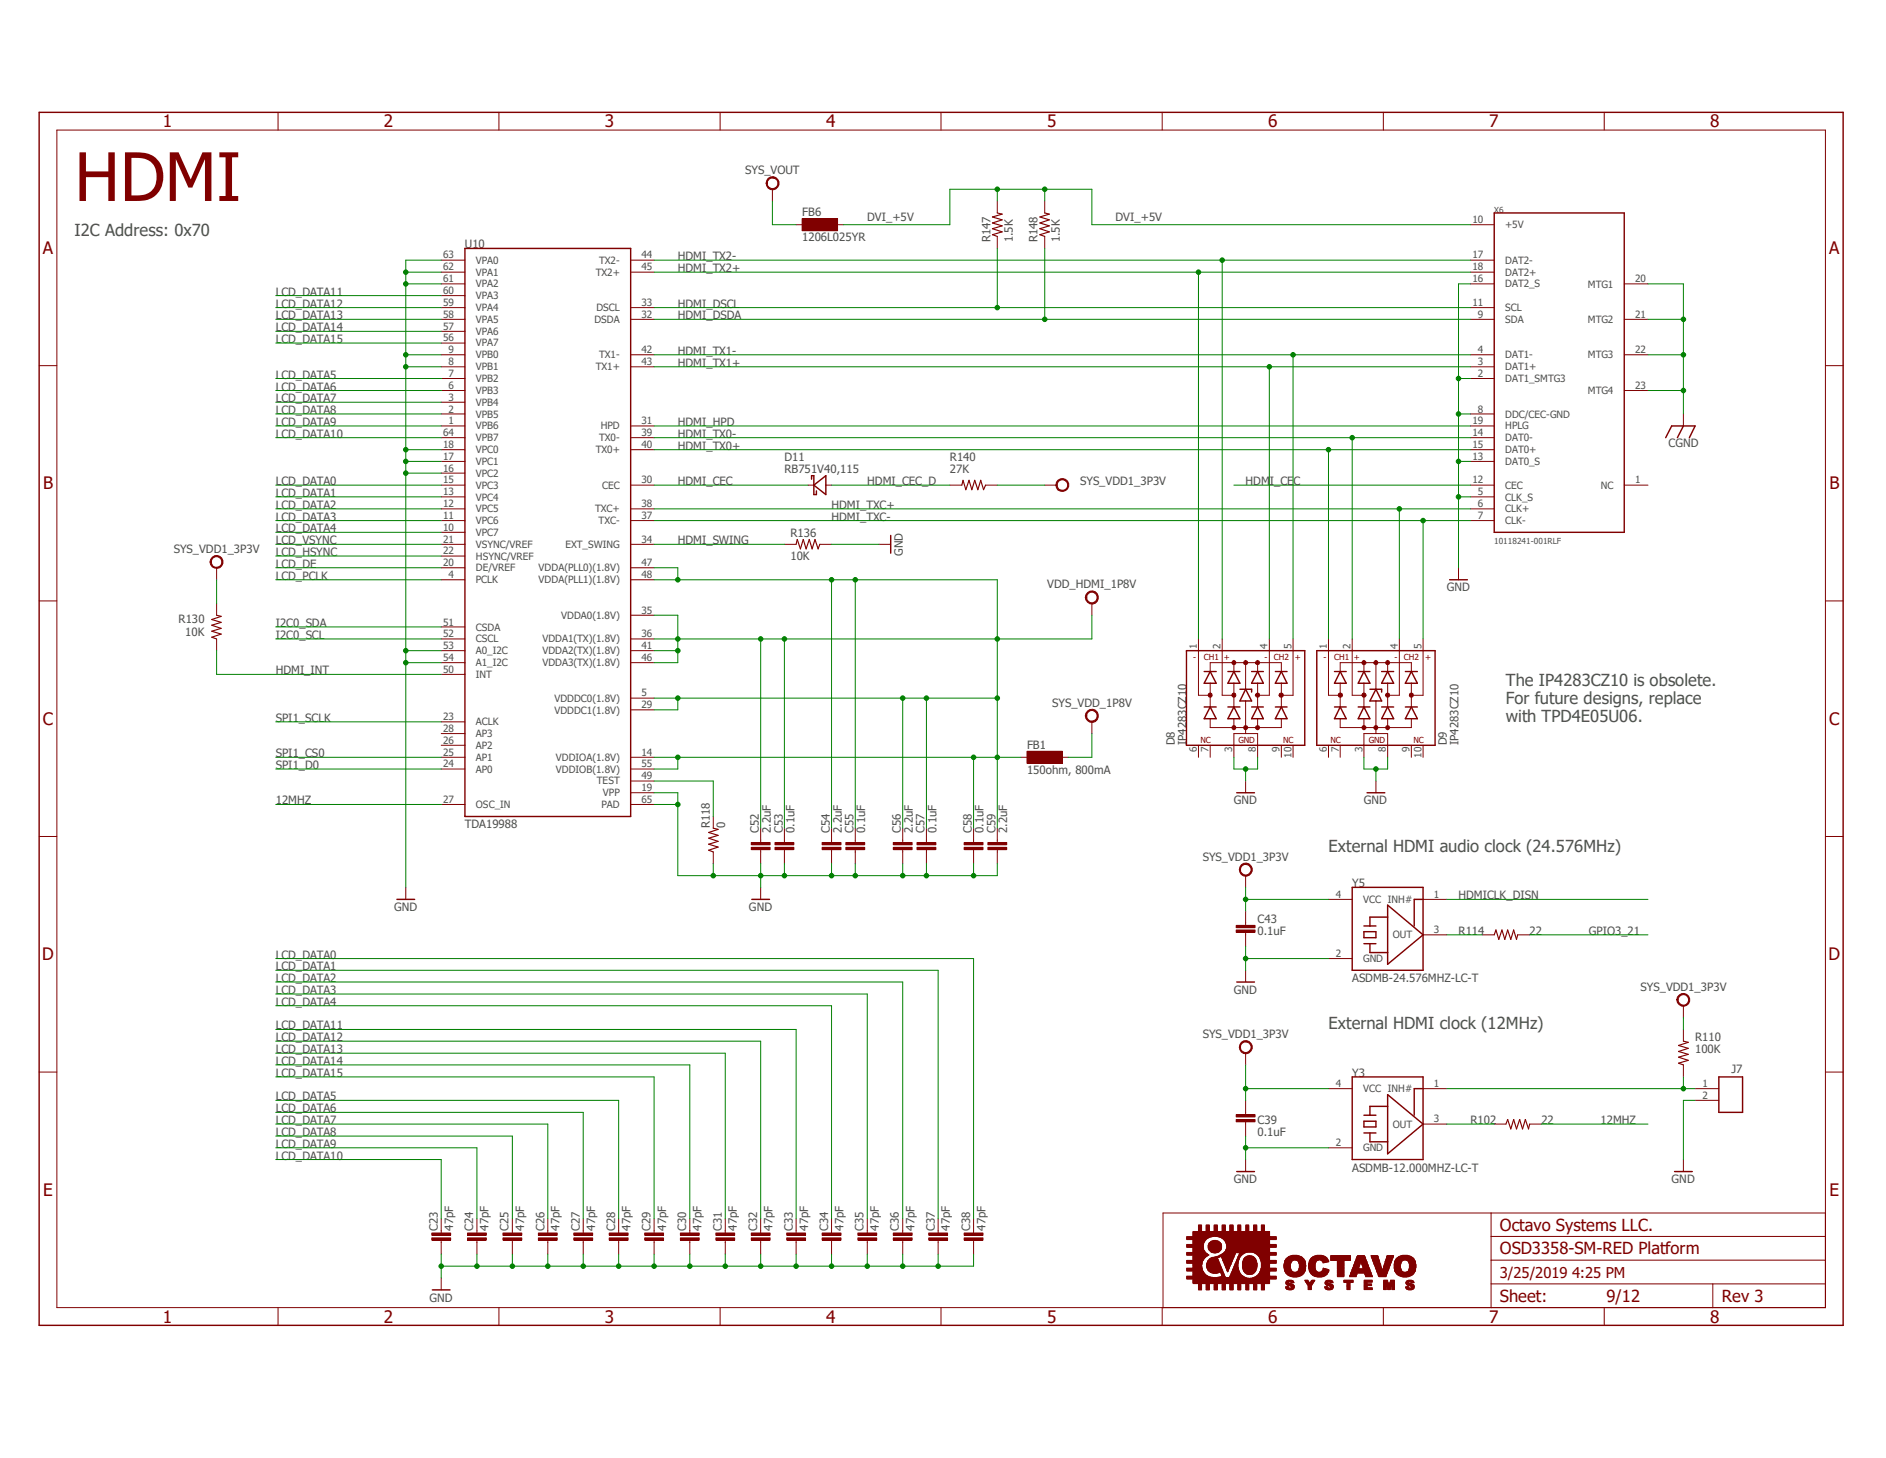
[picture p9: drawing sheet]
<svg xmlns="http://www.w3.org/2000/svg" width="279mm" height="216mm" viewBox="0 0 279 216" stroke-linecap="round" stroke-linejoin="round" font-family="sans-serif">
<defs><g id="words">
<text font-size="9.9" fill="#800000" x="11" y="29.8">HDMI</text>
<g font-size="2.5" fill="#800000">
<text x="24.1" y="18.8">1</text>
<text x="56.9" y="18.8">2</text>
<text x="89.6" y="18.8">3</text>
<text x="122.4" y="18.8">4</text>
<text x="155.1" y="18.8">5</text>
<text x="187.9" y="18.8">6</text>
<text x="220.6" y="18.8">7</text>
<text x="253.4" y="18.8">8</text>
<text x="6.4" y="37.6">A</text>
<text x="271" y="37.6">A</text>
<text x="6.4" y="72.5">B</text>
<text x="271" y="72.5">B</text>
<text x="6.4" y="107.3">C</text>
<text x="271" y="107.3">C</text>
<text x="6.3" y="142.2">D</text>
<text x="270.9" y="142.2">D</text>
<text x="6.4" y="177.1">E</text>
<text x="271" y="177.1">E</text>
<text x="222.2" y="182.2">Octavo Systems LLC.</text>
<text x="222.2" y="185.8">OSD3358-SM-RED Platform</text>
<text x="24.1" y="195.8">1</text>
<text x="56.9" y="195.8">2</text>
<text x="89.6" y="195.8">3</text>
<text x="122.4" y="195.8">4</text>
<text x="155.1" y="195.8">5</text>
<text x="187.9" y="195.8">6</text>
<text x="220.6" y="195.8">7</text>
<text x="222.2" y="192.7">Sheet:</text>
<text x="238" y="192.7">9/12</text>
<text x="253.4" y="195.8">8</text>
<text x="255.1" y="192.7">Rev 3</text>
</g>
<g font-size="2.5" fill="#505050">
<text x="11" y="35">I2C Address: 0x70</text>
<text x="223.1" y="101.6">The IP4283CZ10 is obsolete.</text>
<text x="223.1" y="104.3">For future designs, replace</text>
<text x="223.1" y="106.9">with TPD4E05U06.</text>
<text x="196.8" y="126.2">External HDMI audio clock (24.576MHz)</text>
<text x="196.8" y="152.4">External HDMI clock (12MHz)</text>
</g>
<text font-size="2.2" fill="#800000" x="222.2" y="189.2">3/25/2019 4:25 PM</text>
<g font-size="1.7" fill="#505050">
<text x="110.4" y="25.8">SYS_VOUT</text>
<text x="118.8" y="35.7">1206L025YR</text>
<text x="118.8" y="32">FB6</text>
<text x="128.5" y="32.8">DVI_+5V</text>
<text x="146.7" y="35.9" transform="rotate(-90 146.7 35.9)">R147</text>
<text x="150" y="35.9" transform="rotate(-90 150 35.9)">1.5K</text>
<text x="153.7" y="35.9" transform="rotate(-90 153.7 35.9)">R148</text>
<text x="157" y="35.9" transform="rotate(-90 157 35.9)">1.5K</text>
<text x="165.3" y="32.8">DVI_+5V</text>
<text x="68.9" y="36.8">U10</text>
<text x="100.4" y="38.5">HDMI_TX2-</text>
<text x="100.4" y="40.3">HDMI_TX2+</text>
<text x="40.9" y="43.8">LCD_DATA11</text>
<text x="40.9" y="45.5">LCD_DATA12</text>
<text x="40.9" y="47.3">LCD_DATA13</text>
<text x="100.4" y="45.5">HDMI_DSCL</text>
<text x="100.4" y="47.3">HDMI_DSDA</text>
<text x="40.9" y="49.1">LCD_DATA14</text>
<text x="40.9" y="50.8">LCD_DATA15</text>
<text x="100.4" y="52.5">HDMI_TX1-</text>
<text x="40.9" y="56">LCD_DATA5</text>
<text x="40.9" y="57.8">LCD_DATA6</text>
<text x="40.9" y="59.6">LCD_DATA7</text>
<text x="100.4" y="54.3">HDMI_TX1+</text>
<text x="40.9" y="61.3">LCD_DATA8</text>
<text x="40.9" y="63.1">LCD_DATA9</text>
<text x="40.9" y="64.8">LCD_DATA10</text>
<text x="100.4" y="64.8">HDMI_TX0-</text>
<text x="100.4" y="63.1">HDMI_HPD</text>
<text x="40.9" y="71.8">LCD_DATA0</text>
<text x="100.4" y="66.6">HDMI_TX0+</text>
<text x="100.4" y="71.8">HDMI_CEC</text>
<text x="116.2" y="70.1">RB751V40,115</text>
<text x="116.2" y="68.3">D11</text>
<text x="128.5" y="71.8">HDMI_CEC_D</text>
<text x="140.7" y="70.1">27K</text>
<text x="140.7" y="68.3">R140</text>
<text x="160" y="71.8">SYS_VDD1_3P3V</text>
<text x="184.5" y="71.8">HDMI_CEC</text>
<text x="247.2" y="66.1">CGND</text>
<text x="40.9" y="73.6">LCD_DATA1</text>
<text x="40.9" y="75.4">LCD_DATA2</text>
<text x="40.9" y="77.1">LCD_DATA3</text>
<text x="123.2" y="77.1">HDMI_TXC-</text>
<text x="123.2" y="75.4">HDMI_TXC+</text>
<text x="25.7" y="81.9">SYS_VDD1_3P3V</text>
<text x="40.9" y="78.8">LCD_DATA4</text>
<text x="40.9" y="80.6">LCD_VSYNC</text>
<text x="40.9" y="82.3">LCD_HSYNC</text>
<text x="100.4" y="80.6">HDMI_SWING</text>
<text x="117.1" y="82.9">10K</text>
<text x="117.1" y="79.5">R136</text>
<text x="133.7" y="82.3" transform="rotate(-90 133.7 82.3)">GND</text>
<text x="40.9" y="85.9">LCD_PCLK</text>
<text x="40.9" y="84.1">LCD_DE</text>
<text x="155.1" y="87.1">VDD_HDMI_1P8V</text>
<text x="214.3" y="87.6">GND</text>
<text x="26.5" y="92.3">R130</text>
<text x="27.4" y="94.1">10K</text>
<text x="40.9" y="94.6">I2C0_SCL</text>
<text x="40.9" y="92.9">I2C0_SDA</text>
<text x="40.9" y="99.9">HDMI_INT</text>
<text x="40.9" y="106.9">SPI1_SCLK</text>
<text x="155.9" y="104.6">SYS_VDD_1P8V</text>
<text x="40.9" y="113.9">SPI1_D0</text>
<text x="40.9" y="112.1">SPI1_CS0</text>
<text x="152.1" y="110.9">FB1</text>
<text x="174" y="110.4" transform="rotate(-90 174 110.4)">D8</text>
<text x="175.8" y="110.4" transform="rotate(-90 175.8 110.4)">IP4283CZ10</text>
<text x="214.3" y="110.4" transform="rotate(-90 214.3 110.4)">D9</text>
<text x="216.1" y="110.4" transform="rotate(-90 216.1 110.4)">IP4283CZ10</text>
<text x="40.9" y="119.1">12MHZ</text>
<text x="152.1" y="114.6">150ohm, 800mA</text>
<text x="182.8" y="119.1">GND</text>
<text x="202.1" y="119.1">GND</text>
<text x="68.9" y="122.6">TDA19988</text>
<text x="105.2" y="122.6" transform="rotate(-90 105.2 122.6)">R118</text>
<text x="107.4" y="122.6" transform="rotate(-90 107.4 122.6)">0</text>
<text x="112.4" y="123.4" transform="rotate(-90 112.4 123.4)">C52</text>
<text x="114.2" y="123.4" transform="rotate(-90 114.2 123.4)">2.2uF</text>
<text x="115.9" y="123.4" transform="rotate(-90 115.9 123.4)">C53</text>
<text x="117.7" y="123.4" transform="rotate(-90 117.7 123.4)">0.1uF</text>
<text x="122.9" y="123.4" transform="rotate(-90 122.9 123.4)">C54</text>
<text x="124.7" y="123.4" transform="rotate(-90 124.7 123.4)">2.2uF</text>
<text x="126.4" y="123.4" transform="rotate(-90 126.4 123.4)">C55</text>
<text x="128.2" y="123.4" transform="rotate(-90 128.2 123.4)">0.1uF</text>
<text x="133.5" y="123.4" transform="rotate(-90 133.5 123.4)">C56</text>
<text x="135.2" y="123.4" transform="rotate(-90 135.2 123.4)">2.2uF</text>
<text x="136.9" y="123.4" transform="rotate(-90 136.9 123.4)">C57</text>
<text x="138.7" y="123.4" transform="rotate(-90 138.7 123.4)">0.1uF</text>
<text x="144" y="123.4" transform="rotate(-90 144 123.4)">C58</text>
<text x="145.7" y="123.4" transform="rotate(-90 145.7 123.4)">0.1uF</text>
<text x="147.5" y="123.4" transform="rotate(-90 147.5 123.4)">C59</text>
<text x="149.2" y="123.4" transform="rotate(-90 149.2 123.4)">2.2uF</text>
<text x="178.2" y="127.5">SYS_VDD1_3P3V</text>
<text x="200.3" y="131.4">Y5</text>
<text x="58.4" y="134.9">GND</text>
<text x="111" y="134.9">GND</text>
<text x="186.3" y="136.7">C43</text>
<text x="216.1" y="133.2">HDMICLK_DISN</text>
<text x="40.9" y="141.9">LCD_DATA0</text>
<text x="40.9" y="143.7">LCD_DATA1</text>
<text x="186.3" y="138.4">0.1uF</text>
<text x="216.1" y="138.4">R114</text>
<text x="226.6" y="138.4">22</text>
<text x="235.4" y="138.4">GPIO3_21</text>
<text x="40.9" y="145.4">LCD_DATA2</text>
<text x="40.9" y="147.2">LCD_DATA3</text>
<text x="40.9" y="148.9">LCD_DATA4</text>
<text x="182.8" y="147.2">GND</text>
<text x="200.3" y="145.4">ASDMB-24.576MHZ-LC-T</text>
<text x="243" y="146.7">SYS_VDD1_3P3V</text>
<text x="40.9" y="152.4">LCD_DATA11</text>
<text x="40.9" y="154.2">LCD_DATA12</text>
<text x="40.9" y="156">LCD_DATA13</text>
<text x="178.2" y="153.8">SYS_VDD1_3P3V</text>
<text x="251.1" y="156">100K</text>
<text x="251.1" y="154.2">R110</text>
<text x="40.9" y="157.7">LCD_DATA14</text>
<text x="40.9" y="159.5">LCD_DATA15</text>
<text x="200.3" y="159.5">Y3</text>
<text x="256.5" y="158.9">J7</text>
<text x="40.9" y="162.9">LCD_DATA5</text>
<text x="40.9" y="164.7">LCD_DATA6</text>
<text x="40.9" y="166.5">LCD_DATA7</text>
<text x="186.3" y="166.5">C39</text>
<text x="217.9" y="166.5">R102</text>
<text x="228.3" y="166.5">22</text>
<text x="237.1" y="166.5">12MHZ</text>
<text x="40.9" y="168.2">LCD_DATA8</text>
<text x="40.9" y="170">LCD_DATA9</text>
<text x="40.9" y="171.7">LCD_DATA10</text>
<text x="186.3" y="168.2">0.1uF</text>
<text x="200.3" y="173.5">ASDMB-12.000MHZ-LC-T</text>
<text x="182.8" y="175.2">GND</text>
<text x="247.6" y="175.2">GND</text>
<text x="64.9" y="182.2" transform="rotate(-90 64.9 182.2)">C23</text>
<text x="67.1" y="182.2" transform="rotate(-90 67.1 182.2)">47pF</text>
<text x="70.1" y="182.2" transform="rotate(-90 70.1 182.2)">C24</text>
<text x="72.4" y="182.2" transform="rotate(-90 72.4 182.2)">47pF</text>
<text x="75.4" y="182.2" transform="rotate(-90 75.4 182.2)">C25</text>
<text x="77.6" y="182.2" transform="rotate(-90 77.6 182.2)">47pF</text>
<text x="80.6" y="182.2" transform="rotate(-90 80.6 182.2)">C26</text>
<text x="82.9" y="182.2" transform="rotate(-90 82.9 182.2)">47pF</text>
<text x="85.9" y="182.2" transform="rotate(-90 85.9 182.2)">C27</text>
<text x="88.2" y="182.2" transform="rotate(-90 88.2 182.2)">47pF</text>
<text x="91.1" y="182.2" transform="rotate(-90 91.1 182.2)">C28</text>
<text x="93.4" y="182.2" transform="rotate(-90 93.4 182.2)">47pF</text>
<text x="96.4" y="182.2" transform="rotate(-90 96.4 182.2)">C29</text>
<text x="98.7" y="182.2" transform="rotate(-90 98.7 182.2)">47pF</text>
<text x="101.6" y="182.2" transform="rotate(-90 101.6 182.2)">C30</text>
<text x="103.9" y="182.2" transform="rotate(-90 103.9 182.2)">47pF</text>
<text x="106.9" y="182.2" transform="rotate(-90 106.9 182.2)">C31</text>
<text x="109.2" y="182.2" transform="rotate(-90 109.2 182.2)">47pF</text>
<text x="112.2" y="182.2" transform="rotate(-90 112.2 182.2)">C32</text>
<text x="114.4" y="182.2" transform="rotate(-90 114.4 182.2)">47pF</text>
<text x="117.4" y="182.2" transform="rotate(-90 117.4 182.2)">C33</text>
<text x="119.7" y="182.2" transform="rotate(-90 119.7 182.2)">47pF</text>
<text x="122.7" y="182.2" transform="rotate(-90 122.7 182.2)">C34</text>
<text x="125" y="182.2" transform="rotate(-90 125 182.2)">47pF</text>
<text x="127.9" y="182.2" transform="rotate(-90 127.9 182.2)">C35</text>
<text x="130.2" y="182.2" transform="rotate(-90 130.2 182.2)">47pF</text>
<text x="133.2" y="182.2" transform="rotate(-90 133.2 182.2)">C36</text>
<text x="135.5" y="182.2" transform="rotate(-90 135.5 182.2)">47pF</text>
<text x="138.5" y="182.2" transform="rotate(-90 138.5 182.2)">C37</text>
<text x="140.7" y="182.2" transform="rotate(-90 140.7 182.2)">47pF</text>
<text x="143.7" y="182.2" transform="rotate(-90 143.7 182.2)">C38</text>
<text x="146" y="182.2" transform="rotate(-90 146 182.2)">47pF</text>
<text x="63.6" y="192.7">GND</text>
</g>
<g font-size="1.5" fill="#505050">
<text x="218.1" y="33">10</text>
<text x="223" y="33.8">+5V</text>
<text x="65.7" y="38.3">63</text>
<text x="65.7" y="40">62</text>
<text x="65.7" y="41.8">61</text>
<text x="70.5" y="39.1">VPA0</text>
<text x="70.5" y="40.8">VPA1</text>
<text x="88.3" y="40.8">TX2+</text>
<text x="88.8" y="39.1">TX2-</text>
<text x="95" y="40">45</text>
<text x="95" y="38.3">44</text>
<text x="218.1" y="38.3">17</text>
<text x="218.1" y="40">18</text>
<text x="218.1" y="41.8">16</text>
<text x="223" y="39.1">DAT2-</text>
<text x="223" y="40.8">DAT2+</text>
<text x="242.2" y="41.8">20</text>
<text x="65.7" y="45.3">59</text>
<text x="65.7" y="47">58</text>
<text x="65.7" y="43.6">60</text>
<text x="70.5" y="42.5">VPA2</text>
<text x="70.5" y="46.1">VPA4</text>
<text x="70.5" y="47.8">VPA5</text>
<text x="70.5" y="44.3">VPA3</text>
<text x="88.1" y="47.8">DSDA</text>
<text x="88.4" y="46.1">DSCL</text>
<text x="95" y="47">32</text>
<text x="95" y="45.3">33</text>
<text x="218.1" y="45.3">11</text>
<text x="219" y="47">9</text>
<text x="223" y="42.5">DAT2_S</text>
<text x="223" y="46.1">SCL</text>
<text x="223" y="47.8">SDA</text>
<text x="235.2" y="42.6">MTG1</text>
<text x="235.2" y="47.8">MTG2</text>
<text x="242.2" y="47">21</text>
<text x="65.7" y="48.8">57</text>
<text x="65.7" y="50.5">56</text>
<text x="66.5" y="52.3">9</text>
<text x="70.5" y="49.6">VPA6</text>
<text x="70.5" y="51.3">VPA7</text>
<text x="70.5" y="53.1">VPB0</text>
<text x="88.8" y="53.1">TX1-</text>
<text x="95" y="52.3">42</text>
<text x="219" y="52.3">4</text>
<text x="223" y="53.1">DAT1-</text>
<text x="235.2" y="53.1">MTG3</text>
<text x="242.2" y="52.3">22</text>
<text x="66.5" y="54.1">8</text>
<text x="66.5" y="55.8">7</text>
<text x="66.5" y="57.6">6</text>
<text x="66.5" y="59.3">3</text>
<text x="70.5" y="54.8">VPB1</text>
<text x="70.5" y="56.6">VPB2</text>
<text x="70.5" y="58.3">VPB3</text>
<text x="88.3" y="54.8">TX1+</text>
<text x="95" y="54.1">43</text>
<text x="219" y="54.1">3</text>
<text x="219" y="55.8">2</text>
<text x="223" y="54.8">DAT1+</text>
<text x="223" y="56.6">DAT1_SMTG3</text>
<text x="235.2" y="58.3">MTG4</text>
<text x="242.2" y="57.6">23</text>
<text x="65.7" y="64.6">64</text>
<text x="66.5" y="61.1">2</text>
<text x="66.5" y="62.8">1</text>
<text x="70.5" y="60.1">VPB4</text>
<text x="70.5" y="61.8">VPB5</text>
<text x="70.5" y="63.6">VPB6</text>
<text x="70.5" y="65.4">VPB7</text>
<text x="88.8" y="65.4">TX0-</text>
<text x="89" y="63.6">HPD</text>
<text x="95" y="64.6">39</text>
<text x="95" y="62.8">31</text>
<text x="218.1" y="62.8">19</text>
<text x="218.1" y="64.6">14</text>
<text x="219" y="61.1">8</text>
<text x="223" y="61.8">DDC/CEC-GND</text>
<text x="223" y="63.6">HPLG</text>
<text x="223" y="65.4">DAT0-</text>
<text x="65.7" y="66.3">18</text>
<text x="65.7" y="68.1">17</text>
<text x="65.7" y="69.9">16</text>
<text x="65.7" y="71.6">15</text>
<text x="70.5" y="67.1">VPC0</text>
<text x="70.5" y="68.8">VPC1</text>
<text x="70.5" y="70.6">VPC2</text>
<text x="88.3" y="67.1">TX0+</text>
<text x="95" y="66.3">40</text>
<text x="95" y="71.6">30</text>
<text x="218.1" y="66.3">15</text>
<text x="218.1" y="68.1">13</text>
<text x="218.1" y="71.6">12</text>
<text x="223" y="67.1">DAT0+</text>
<text x="223" y="68.8">DAT0_S</text>
<text x="242.2" y="71.6">1</text>
<text x="65.7" y="73.3">13</text>
<text x="65.7" y="75.1">12</text>
<text x="65.7" y="76.8">11</text>
<text x="70.5" y="72.3">VPC3</text>
<text x="70.5" y="74.1">VPC4</text>
<text x="70.5" y="75.9">VPC5</text>
<text x="70.5" y="77.6">VPC6</text>
<text x="88.2" y="75.9">TXC+</text>
<text x="88.7" y="77.6">TXC-</text>
<text x="89.2" y="72.3">CEC</text>
<text x="95" y="76.8">37</text>
<text x="95" y="75.1">38</text>
<text x="219" y="73.3">5</text>
<text x="219" y="75.1">6</text>
<text x="219" y="76.8">7</text>
<text x="223" y="72.3">CEC</text>
<text x="223" y="74.1">CLK_S</text>
<text x="223" y="75.9">CLK+</text>
<text x="223" y="77.6">CLK-</text>
<text x="237.2" y="72.3">NC</text>
<text x="65.7" y="78.6">10</text>
<text x="65.7" y="80.3">21</text>
<text x="65.7" y="82.1">22</text>
<text x="65.7" y="83.9">20</text>
<text x="70.5" y="79.4">VPC7</text>
<text x="70.5" y="81.1">VSYNC/VREF</text>
<text x="70.5" y="82.9">HSYNC/VREF</text>
<text x="83.8" y="81.1">EXT_SWING</text>
<text x="95" y="83.9">47</text>
<text x="95" y="80.3">34</text>
<text x="66.5" y="85.6">4</text>
<text x="70.5" y="84.6">DE/VREF</text>
<text x="70.5" y="86.4">PCLK</text>
<text x="79.8" y="86.4">VDDA(PLL1)(1.8V)</text>
<text x="79.8" y="84.6">VDDA(PLL0)(1.8V)</text>
<text x="95" y="85.6">48</text>
<text x="65.7" y="92.6">51</text>
<text x="65.7" y="94.4">52</text>
<text x="70.5" y="93.4">CSDA</text>
<text x="70.5" y="95.1">CSCL</text>
<text x="80.3" y="95.1">VDDA1(TX)(1.8V)</text>
<text x="83.1" y="91.7">VDDA0(1.8V)</text>
<text x="95" y="94.4">36</text>
<text x="95" y="90.8">35</text>
<text x="65.7" y="96.1">53</text>
<text x="65.7" y="97.9">54</text>
<text x="65.7" y="99.6">50</text>
<text x="70.5" y="96.9">A0_I2C</text>
<text x="70.5" y="98.6">A1_I2C</text>
<text x="70.5" y="100.4">INT</text>
<text x="80.3" y="98.6">VDDA3(TX)(1.8V)</text>
<text x="80.3" y="96.9">VDDA2(TX)(1.8V)</text>
<text x="95" y="97.9">46</text>
<text x="95" y="96.1">41</text>
<text x="177.3" y="96.1" transform="rotate(-90 177.3 96.1)">1</text>
<text x="180.8" y="96.1" transform="rotate(-90 180.8 96.1)">2</text>
<text x="187.8" y="96.1" transform="rotate(-90 187.8 96.1)">4</text>
<text x="191.3" y="96.1" transform="rotate(-90 191.3 96.1)">5</text>
<text x="196.6" y="96.1" transform="rotate(-90 196.6 96.1)">1</text>
<text x="200.1" y="96.1" transform="rotate(-90 200.1 96.1)">2</text>
<text x="207.1" y="96.1" transform="rotate(-90 207.1 96.1)">4</text>
<text x="210.6" y="96.1" transform="rotate(-90 210.6 96.1)">5</text>
<text x="65.7" y="106.6">23</text>
<text x="70.5" y="107.4">ACLK</text>
<text x="82.1" y="105.7">VDDDC1(1.8V)</text>
<text x="82.1" y="103.9">VDDDC0(1.8V)</text>
<text x="95" y="104.9">29</text>
<text x="95" y="103.1">5</text>
<text x="65.7" y="108.4">28</text>
<text x="65.7" y="110.2">26</text>
<text x="65.7" y="111.9">25</text>
<text x="65.7" y="113.6">24</text>
<text x="70.5" y="109.1">AP3</text>
<text x="70.5" y="110.9">AP2</text>
<text x="70.5" y="112.7">AP1</text>
<text x="82.3" y="112.7">VDDIOA(1.8V)</text>
<text x="95" y="113.6">55</text>
<text x="95" y="111.9">14</text>
<text x="177.3" y="111.4" transform="rotate(-90 177.3 111.4)">6</text>
<text x="179" y="111.4" transform="rotate(-90 179 111.4)">7</text>
<text x="182.5" y="111.4" transform="rotate(-90 182.5 111.4)">3</text>
<text x="186.1" y="111.4" transform="rotate(-90 186.1 111.4)">8</text>
<text x="189.6" y="111.4" transform="rotate(-90 189.6 111.4)">9</text>
<text x="191.3" y="112.2" transform="rotate(-90 191.3 112.2)">10</text>
<text x="196.6" y="111.4" transform="rotate(-90 196.6 111.4)">6</text>
<text x="198.3" y="111.4" transform="rotate(-90 198.3 111.4)">7</text>
<text x="201.8" y="111.4" transform="rotate(-90 201.8 111.4)">3</text>
<text x="205.3" y="111.4" transform="rotate(-90 205.3 111.4)">8</text>
<text x="208.8" y="111.4" transform="rotate(-90 208.8 111.4)">9</text>
<text x="210.6" y="112.2" transform="rotate(-90 210.6 112.2)">10</text>
<text x="65.7" y="118.9">27</text>
<text x="70.5" y="114.4">AP0</text>
<text x="70.5" y="119.7">OSC_IN</text>
<text x="82.3" y="114.4">VDDIOB(1.8V)</text>
<text x="88.4" y="116.2">TEST</text>
<text x="89.1" y="119.7">PAD</text>
<text x="89.3" y="117.9">VPP</text>
<text x="95" y="118.9">65</text>
<text x="95" y="117.1">19</text>
<text x="95" y="115.4">49</text>
<text x="197.9" y="132.9">4</text>
<text x="201.9" y="133.7">VCC INH#</text>
<text x="212.4" y="132.9">1</text>
<text x="197.9" y="141.7">2</text>
<text x="201.9" y="142.5">GND</text>
<text x="206.3" y="138.9">OUT</text>
<text x="212.4" y="138.2">3</text>
<text x="197.9" y="161">4</text>
<text x="201.9" y="161.7">VCC INH#</text>
<text x="212.4" y="161">1</text>
<text x="252.2" y="161">1</text>
<text x="206.3" y="167">OUT</text>
<text x="212.4" y="166.2">3</text>
<text x="252.2" y="162.7">2</text>
<text x="197.9" y="169.7">2</text>
<text x="201.9" y="170.5">GND</text>
</g>
<g font-size="1.2" fill="#505050">
<text x="221.4" y="31.5">X6</text>
<text x="221.4" y="80.6">10118241-001RLF</text>
</g>
<g font-size="1.2" fill="#800000">
<text x="176.8" y="97.7">-</text>
<text x="178.3" y="97.7">CH1</text>
<text x="181.3" y="97.7">+</text>
<text x="187.3" y="97.7">-</text>
<text x="188.7" y="97.7">CH2</text>
<text x="191.8" y="97.7">+</text>
<text x="196.1" y="97.7">-</text>
<text x="197.7" y="97.7">CH1</text>
<text x="200.6" y="97.7">+</text>
<text x="206.6" y="97.7">-</text>
<text x="208" y="97.7">CH2</text>
<text x="211.1" y="97.7">+</text>
<text x="177.8" y="110">NC</text>
<text x="183.5" y="110">GND</text>
<text x="190.1" y="110">NC</text>
<text x="197.1" y="110">NC</text>
<text x="202.8" y="110">GND</text>
<text x="209.4" y="110">NC</text>
</g>
</g></defs>
<path d="M75.3 4.1l-71.2 71.2" fill="none" stroke="#fff" stroke-width=".15"/>
<g fill="none" stroke="#800000" stroke-width=".15">
<path d="M65.4 38.5h3.5M93.4 38.5h3.5M147.7 29.8v1.7M147.7 35v1.8M154.8 29.8v1.7M154.8 35v1.8M217.8 38.5h3.6M217.8 33.3h3.6M65.4 40.3h3.5M65.4 42h3.5M65.4 45.6h3.5M65.4 47.3h3.5"/>
<path d="M65.4 49.1h3.5M65.4 50.8h3.5M65.4 52.5h3.5M65.4 54.3h3.5M65.4 56h3.5M65.4 57.8h3.5M65.4 59.6h3.5M65.4 43.8h3.5M93.4 40.3h3.5M93.4 45.6h3.5M93.4 47.3h3.5M93.4 52.5h3.5"/>
<path d="M93.4 54.3h3.5M217.8 40.3h3.6M217.8 42h3.6M217.8 45.6h3.6M217.8 47.3h3.6M217.8 52.5h3.6M217.8 54.3h3.6M217.8 56h3.6M240.6 42h3.5M240.6 47.3h3.5M240.6 52.5h3.5M240.6 57.8h3.5"/>
<path d="M65.4 61.3h3.5M65.4 63.1h3.5M65.4 64.8h3.5M65.4 66.6h3.5M65.4 68.3h3.5M65.4 70.1h3.5M65.4 71.8h3.5M65.4 73.6h3.5M65.4 75.4h3.5M65.4 77.1h3.5M65.4 78.8h3.5M93.4 63.1h3.5"/>
<path d="M93.4 64.8h3.5M93.4 66.6h3.5M93.4 71.8h3.5M93.4 75.4h3.5M93.4 77.1h3.5M119.7 71.8h.9M122.3 71.8h.9M140.7 71.8h1.8M146 71.8h1.7M217.8 61.3h3.6M217.8 63.1h3.6M217.8 64.8h3.6"/>
<path d="M217.8 66.6h3.6M217.8 68.3h3.6M217.8 71.8h3.6M217.8 73.6h3.6M217.8 75.4h3.6M217.8 77.1h3.6M240.6 71.8h3.5M249.4 61.3v1.8M32.1 89.4v1.7M32.1 94.6v1.8M65.4 80.6h3.5M65.4 82.3h3.5"/>
<path d="M65.4 84.1h3.5M65.4 85.9h3.5M65.4 92.8h3.5M65.4 94.6h3.5M65.4 96.4h3.5M65.4 98.1h3.5M65.4 99.9h3.5M93.4 80.6h3.5M93.4 84.1h3.5M93.4 85.9h3.5M93.4 94.6h3.5M93.4 96.4h3.5"/>
<path d="M93.4 98.1h3.5M93.4 91.1h3.5M116.2 80.6h1.7M121.5 80.6h1.7M130.2 80.6h1.8M216.1 84.1v1.8M65.4 106.9h3.5M65.4 108.6h3.5M65.4 110.4h3.5M65.4 112.1h3.5M65.4 113.9h3.5M65.4 119.1h3.5"/>
<path d="M93.4 112.1h3.5M93.4 113.9h3.5M93.4 119.1h3.5M93.4 117.4h3.5M93.4 115.7h3.5M93.4 105.1h3.5M93.4 103.4h3.5M184.5 115.7v1.7M203.8 115.7v1.7M60.1 131.4v1.8M105.7 120.9v1.7M105.7 126.2v1.7"/>
<path d="M111.3 124.8h2.8v.3h-2.8zM111.3 125.5h2.8v.3h-2.8zM112.7 122.6v2.2M112.7 125.8v2.1M112.7 131.4v1.8M114.8 124.8h2.8v.3h-2.8zM114.8 125.5h2.8v.3h-2.8zM116.2 122.6v2.2M116.2 125.8v2.1M121.8 124.8h2.8v.3h-2.8zM121.8 125.5h2.8v.3h-2.8zM123.2 122.6v2.2"/>
<path d="M123.2 125.8v2.1M125.3 124.8h2.8v.3h-2.8zM125.3 125.5h2.8v.3h-2.8zM126.7 122.6v2.2M126.7 125.8v2.1M132.3 124.8h2.8v.3h-2.8zM132.3 125.5h2.8v.3h-2.8zM133.7 122.6v2.2M133.7 125.8v2.1M135.8 124.8h2.8v.3h-2.8zM135.8 125.5h2.8v.3h-2.8zM137.2 122.6v2.2"/>
<path d="M137.2 125.8v2.1M142.8 124.8h2.8v.3h-2.8zM142.8 125.5h2.8v.3h-2.8zM144.2 122.6v2.2M144.2 125.8v2.1M146.3 124.8h2.8v.3h-2.8zM146.3 125.5h2.8v.3h-2.8zM147.7 122.6v2.2M147.7 125.8v2.1"/>
</g>
<path d="M68.9 36.8h24.5v84.1h-24.5zM221.4 31.5h19.2v47.3h-19.2zM120.2 71v-.6h.4v2.8h.3v-.5M120.6 71.8l1.7-1.4v2.8zM132 79.3v2.6M246.8 64.8l.8-1.7h3.5l-.8 1.7M249.4 63.1l-.9 1.7M214.8 85.9h2.6M183.2 117.4h2.6M202.5 117.4h2.6M58.8 133.2h2.6M111.4 133.2h2.6" fill="none" stroke="#800000" stroke-width=".21"/>
<path d="M147.7 31.5l.8 .2-1.5 .4 1.5 .5-1.5 .4 1.5 .4-1.5 .5 1.5 .4-1.5 .5 .7 .2M154.8 31.5l.6 .2-1.3 .4 1.3 .5-1.3 .4 1.3 .4-1.3 .5 1.3 .4-1.3 .5 .7 .2M142.5 71.8l.2-.7 .4 1.4 .5-1.4 .4 1.4 .4-1.4 .5 1.4 .4-1.4 .4 1.4 .3-.7M32.1 91.1l.7 .2-1.4 .4 1.4 .5-1.4 .4 1.4 .4-1.4 .5 1.4 .4-1.4 .5 .7 .2M117.9 80.6l.2-.7 .5 1.4 .4-1.4 .4 1.4 .5-1.4 .4 1.4 .4-1.4 .5 1.4 .3-.7M105.7 122.6l.7 .2-1.4 .5 1.4 .4-1.4 .4 1.4 .5-1.4 .4 1.4 .4-1.4 .5 .7 .3" fill="none" stroke="#800000" stroke-width=".17"/>
<g fill="none" stroke="#800000" stroke-width=".34">
<path d="M111.3 124.9h2.8M111.3 125.6h2.8M114.8 124.9h2.8M114.8 125.6h2.8M121.8 124.9h2.8M121.8 125.6h2.8M125.3 124.9h2.8M125.3 125.6h2.8M132.3 124.9h2.8M132.3 125.6h2.8M135.8 124.9h2.8M135.8 125.6h2.8"/>
<path d="M142.8 124.9h2.8M142.8 125.6h2.8M146.3 124.9h2.8M146.3 125.6h2.8"/>
</g>
<path d="M152.1 111.3h5.3v1.7h-5.3z" fill-rule="evenodd" fill="#800000"/>
<g fill="none" stroke="#800000" stroke-width=".15">
<path d="M151.3 112.1h1.7M152.1 111.3h5.3v1.7h-5.3zM156.5 112.1h1.7M183.1 137h2.8v.4h-2.8zM183.1 137.7h2.8v.3h-2.8zM184.5 134.9v2.1M184.5 138.1v2.1M196.8 133.2h3.5M210.8 133.2h3.5M210.8 138.4h3.5M219.6 138.4h1.8M224.8 138.4h1.8"/>
<path d="M184.5 143.7v1.7M196.8 141.9h3.5M64 182.6h2.8v.3h-2.8zM64 183.3h2.8v.3h-2.8zM65.4 180.5v2.1M65.4 183.6v2.1M65.4 189.2v1.8M69.3 182.6h2.8v.3h-2.8zM69.3 183.3h2.8v.3h-2.8zM70.7 180.5v2.1M70.7 183.6v2.1M74.5 182.6h2.8v.3h-2.8z"/>
<path d="M74.5 183.3h2.8v.3h-2.8zM75.9 180.5v2.1M75.9 183.6v2.1M79.8 182.6h2.7v.3h-2.7zM79.8 183.3h2.7v.3h-2.7zM81.2 180.5v2.1M81.2 183.6v2.1M85 182.6h2.8v.3h-2.8zM85 183.3h2.8v.3h-2.8zM86.4 180.5v2.1M86.4 183.6v2.1M90.3 182.6h2.7v.3h-2.7z"/>
<path d="M90.3 183.3h2.7v.3h-2.7zM91.7 180.5v2.1M91.7 183.6v2.1M95.5 182.6h2.8v.3h-2.8zM95.5 183.3h2.8v.3h-2.8zM96.9 180.5v2.1M96.9 183.6v2.1M100.8 182.6h2.8v.3h-2.8zM100.8 183.3h2.8v.3h-2.8zM102.2 180.5v2.1M102.2 183.6v2.1M106 182.6h2.8v.3h-2.8z"/>
<path d="M106 183.3h2.8v.3h-2.8zM107.4 180.5v2.1M107.4 183.6v2.1M111.3 182.6h2.8v.3h-2.8zM111.3 183.3h2.8v.3h-2.8zM112.7 180.5v2.1M112.7 183.6v2.1M116.5 182.6h2.8v.3h-2.8zM116.5 183.3h2.8v.3h-2.8zM117.9 180.5v2.1M117.9 183.6v2.1M121.8 182.6h2.8v.3h-2.8z"/>
<path d="M121.8 183.3h2.8v.3h-2.8zM123.2 180.5v2.1M123.2 183.6v2.1M127.1 182.6h2.8v.3h-2.8zM127.1 183.3h2.8v.3h-2.8zM128.5 180.5v2.1M128.5 183.6v2.1M132.3 182.6h2.8v.3h-2.8zM132.3 183.3h2.8v.3h-2.8zM133.7 180.5v2.1M133.7 183.6v2.1M137.6 182.6h2.8v.3h-2.8z"/>
<path d="M137.6 183.3h2.8v.3h-2.8zM139 180.5v2.1M139 183.6v2.1M142.8 182.6h2.8v.3h-2.8zM142.8 183.3h2.8v.3h-2.8zM144.2 180.5v2.1M144.2 183.6v2.1"/>
</g>
<g fill="none" stroke="#800000" stroke-width=".34">
<path d="M183.1 137.2h2.8M183.1 137.9h2.8M64 182.8h2.8M64 183.5h2.8M69.3 182.8h2.8M69.3 183.5h2.8M74.5 182.8h2.8M74.5 183.5h2.8M79.8 182.8h2.7M79.8 183.5h2.7M85 182.8h2.8M85 183.5h2.8"/>
<path d="M90.3 182.8h2.7M90.3 183.5h2.7M95.5 182.8h2.8M95.5 183.5h2.8M100.8 182.8h2.8M100.8 183.5h2.8M106 182.8h2.8M106 183.5h2.8M111.3 182.8h2.8M111.3 183.5h2.8M116.5 182.8h2.8M116.5 183.5h2.8"/>
<path d="M121.8 182.8h2.8M121.8 183.5h2.8M127.1 182.8h2.8M127.1 183.5h2.8M132.3 182.8h2.8M132.3 183.5h2.8M137.6 182.8h2.8M137.6 183.5h2.8M142.8 182.8h2.8M142.8 183.5h2.8"/>
</g>
<path d="M200.3 131.4h10.5v12.3h-10.5zM202.1 137.1h1.7M202.1 139.7h1.7M202.1 138h1.7v.9h-1.7zM202.9 139.7v1.4h2.7M205.6 134l5.2 4.4-5.2 4.4zM205.6 135.8h-2.7v1.3M210.8 133.2h-1.3v3.9M183.2 145.4h2.6M64.1 191h2.6" fill="none" stroke="#800000" stroke-width=".21"/>
<path d="M221.4 138.4l.2-.7 .4 1.4 .5-1.4 .4 1.4 .5-1.4 .4 1.4 .4-1.4 .5 1.4 .1-.7" fill="none" stroke="#800000" stroke-width=".17"/>
<path d="M118.8 32.4h5.3v1.8h-5.3z" fill-rule="evenodd" fill="#800000"/>
<g fill="none" stroke="#800000" stroke-width=".15">
<path d="M8.4 19.3h262v174.3h-262zM41.2 16.6v2.7M73.9 16.6v2.7M106.7 16.6v2.7M139.4 16.6v2.7M172.2 16.6v2.7M204.9 16.6v2.7M237.7 16.6v2.7M117.9 33.3h1.8M118.8 32.4h5.3v1.8h-5.3zM123.2 33.3h1.8M5.8 54.1h2.6"/>
<path d="M270.4 54.1h2.6M5.8 89h2.6M270.4 89h2.6M5.8 123.9h2.6M270.4 123.9h2.6M5.8 158.7h2.6M249.4 152.4v1.8M249.4 157.7v1.8M270.4 158.7h2.6M183.1 165.1h2.8v.3h-2.8zM183.1 165.8h2.8v.3h-2.8zM184.5 162.9v2.2"/>
<path d="M184.5 166.1v2.1M184.5 171.7v1.8M196.8 170h3.5M196.8 161.2h3.5M210.8 161.2h3.5M210.8 166.5h3.5M220.9 179.6v14M221.4 166.5h1.7M226.6 166.5h1.7M270.4 179.6h-98.1v14M41.2 193.6v2.7M73.9 193.6v2.7"/>
<path d="M106.7 193.6v2.7M139.4 193.6v2.7M172.2 193.6v2.7M175.8 189.4h13.3M175.8 189.3h13.3M175.8 189.3h9.2M175.8 189.2h8.9M175.8 189.2h8.8M175.8 189.1h3.9M175.8 189.1h3.6M175.8 189.1h3.4M175.8 189h3.3"/>
<path d="M175.8 189h3.2M175.8 188.2h2.4M175.8 188.1h2.4M175.8 188.1h2.3M175.8 188h2.3M175.8 187.9h2.3M175.8 187.8h2.3M175.8 187.1h2.3M175.8 187h2.3M175.8 186.9h2.3M175.8 186.8h2.3M175.8 186.7h2.4"/>
<path d="M175.8 186.6h2.4M175.8 185.8h3.3M175.8 185.8h3.2M175.8 185.7h3.1M175.8 185.6h3M175.8 185.6h2.9M175.8 185.5h2.9M175.8 185.5h2.8M175.8 184.7h2.5M175.8 184.6h2.5M175.8 184.5h2.5M175.8 184.4h2.5"/>
<path d="M175.8 184.3h2.5M175.8 183.6h2.9M175.8 183.5h2.9M175.8 183.5h3M175.8 183.4h3M175.8 183.4h3.1M175.8 183.3h3.2M175.8 183.3h3.3M175.8 183.2h3.4M175.8 183.2h3.7M175.8 183.1h3.8M176.7 186.6h1.6"/>
<path d="M176.7 183.1h3.2M176.7 190h11.4M176.7 189.9h11.4M176.7 189.8h11.4M176.7 189.7h11.4M176.7 189.6h11.4M176.7 189.5h11.4M176.7 189.4h11.4M176.7 188.9h2.2M176.7 188.8h2M176.7 188.8h1.9M176.7 188.7h1.9"/>
<path d="M176.7 188.6h1.8M176.7 188.6h1.7M176.7 188.5h1.7M176.7 188.4h1.6M176.7 188.3h1.6M176.7 188.3h1.5M176.7 187.7h1.4M176.7 187.6h1.4M176.7 187.5h1.4M176.7 187.5h1.3M176.7 187.4h1.3M176.7 187.3h1.4"/>
<path d="M176.7 187.2h1.4M176.7 187.1h1.4M176.7 186.5h1.6M176.7 186.4h1.7M176.7 186.3h1.8M176.7 186.2h1.9M176.7 186.1h1.9M176.7 186.1h2M176.7 186.1h2.1M176.7 186h2.1M176.7 186h2.2M176.7 185.9h2.2"/>
<path d="M176.7 185.9h2.3M176.7 185.4h1.9M176.7 185.4h1.8M176.7 185.3h1.8M176.7 185.2h1.7M176.7 185.1h1.7M176.7 185h1.6M176.7 184.9h1.6M176.7 184.8h1.6M176.7 184.7h1.6M176.7 184.2h1.6M176.7 184.1h1.6"/>
<path d="M176.7 184.1h1.7M176.7 184h1.7M176.7 183.9h1.7M176.7 183.8h1.8M176.7 183.7h1.8M176.7 183.7h1.9M176.7 183.6h1.9M176.7 183h11.4M176.7 182.9h11.4M176.7 182.8h11.4M176.7 182.7h11.4M176.7 182.6h11.4"/>
<path d="M176.7 182.5h11.4M176.7 182.4h11.4M176.8 190.1h11.3M177.5 190.1h.5M177.5 191h.5M177.5 190.9h.5M177.5 190.8h.5M177.5 190.7h.5M177.5 190.6h.5M177.5 190.5h.5M177.5 190.4h.5M177.5 190.3h.5"/>
<path d="M177.5 190.2h.5M177.5 182.3h.5M177.5 182.2h.5M177.5 182.1h.5M177.5 182h.5M177.5 181.9h.5M177.5 181.8h.5M177.5 181.7h.5M177.5 181.6h.5M177.5 181.5h.5M177.5 181.4h.5M178.7 190.1h.5"/>
<path d="M178.7 191h.5M178.7 190.9h.5M178.7 190.8h.5M178.7 190.7h.5M178.7 190.6h.5M178.7 190.5h.5M178.7 190.4h.5M178.7 190.3h.5M178.7 190.2h.5M178.7 182.3h.5M178.7 182.2h.5M178.7 182.1h.5"/>
<path d="M178.7 182h.5M178.7 181.9h.5M178.7 181.8h.5M178.7 181.7h.5M178.7 181.6h.5M178.7 181.5h.5M178.7 181.4h.5M178.7 187.5h2.2M178.7 187.5h2.1M178.7 187.4h2.1M178.7 187.3h2.1M178.7 187.2h2"/>
<path d="M178.8 187.7h2.1M178.8 187.6h2.1M178.8 187.2h1.9M178.8 187.1h1.9M178.8 187.8h2.2M178.8 187h1.9M178.8 187h1.8M178.9 187.9h2.1M178.9 186.9h1.7M178.9 188h2.2M178.9 186.8h1.7M178.9 186.7h1.7"/>
<path d="M178.9 188.1h2.2M179 188.1h2.1M179 186.6h1.5M179 184.8h2M179 184.7h2M179 184.6h2M179 184.5h2M179 184.4h2M179 184.4h1.9M179 188.2h2.1M179 185h1.9M179 184.9h1.9"/>
<path d="M179 184.3h1.9M179 184.2h1.9M179.1 188.2h2M179.1 186.6h1.4M179.1 185h1.8M179.1 184.2h1.8M179.1 188.3h2.1M179.1 188.3h2M179.1 186.5h1.4M179.1 186.5h1.3M179.1 185.1h1.7M179.1 184.1h1.8"/>
<path d="M179.1 184.1h1.7M179.2 186.4h1.2M179.2 185.2h1.6M179.2 184h1.6M179.2 188.3h1.5M179.2 184h1.5M179.3 188.4h1.4M179.3 186.4h1.1M179.3 185.3h1.4M179.3 183.9h1.4M179.3 188.4h1.3M179.3 186.3h1"/>
<path d="M179.3 185.3h1.3M179.3 183.9h1.3M179.4 185.4h1.2M179.4 183.9h1.2M179.4 188.5h1.2M179.4 186.3h.9M179.4 183.8h1.2M179.5 185.4h1.1M179.5 186.2h1.1M179.5 185.5h.9M179.5 183.8h.9M179.6 188.5h.8"/>
<path d="M179.7 186.2h.9M179.7 185.5h.6M179.7 183.7h.6M179.7 188.6h.6M179.8 183.7h.4M179.8 185.5h.3M179.9 190.1h.4M179.9 191h.4M179.9 190.9h.4M179.9 190.8h.4M179.9 190.7h.4M179.9 190.6h.4"/>
<path d="M179.9 190.5h.4M179.9 190.4h.4M179.9 190.3h.4M179.9 190.2h.4M179.9 186.1h.8M179.9 182.3h.4M179.9 182.2h.4M179.9 182.1h.4M179.9 182h.4M179.9 181.9h.4M179.9 181.8h.4M179.9 181.7h.4"/>
<path d="M179.9 181.6h.4M179.9 181.5h.4M179.9 181.4h.4M180 183.1h8.1M180 186.1h.8M180.2 186.1h2.6M180.3 189.1h1.3M180.4 183.1h8.7M180.4 186h2.4M180.6 189.1h.9M180.6 186h2.3M180.6 183.2h8.5"/>
<path d="M180.6 185.9h2.3M180.7 185.9h2.2M180.7 185.8h2.2M180.7 183.2h8.4M180.8 188.3h.4M180.8 189.1h.7M180.8 188.4h.4M180.8 188.5h.5M180.8 183.3h8.3M180.9 188.6h.4M180.9 185.8h2.1M180.9 189h.6"/>
<path d="M180.9 188.8h.5M180.9 188.7h.5M180.9 186.1h1.9M180.9 183.3h8.2M181 189h.4M181 188.9h.4M181 188.8h.4M181 186.2h1.8M181 185.7h2M181 183.3h8.1M181 186.3h1.7M181 186.3h1.8"/>
<path d="M181.1 190.1h.4M181.1 191h.4M181.1 190.9h.4M181.1 190.8h.4M181.1 190.7h.4M181.1 190.6h.4M181.1 190.5h.4M181.1 190.4h.4M181.1 190.3h.4M181.1 190.2h.4M181.1 186.4h1.6M181.1 185.7h1.9"/>
<path d="M181.1 183.4h8M181.1 182.3h.4M181.1 182.2h.4M181.1 182.1h.4M181.1 182h.4M181.1 181.9h.4M181.1 181.8h.4M181.1 181.7h.4M181.1 181.6h.4M181.1 181.5h.4M181.1 181.4h.4M181.1 186.5h1.5"/>
<path d="M181.1 185.6h1.9M181.1 186.6h1.5M181.2 186.7h1.3M181.2 186.7h1.4M181.2 185.6h1.8M181.2 183.5h7.9M181.2 186.9h1.3M181.2 186.8h1.3M181.2 185.5h1.8M181.3 186.9h1.2M181.3 185.5h3.2M181.3 183.6h7.8"/>
<path d="M181.3 187h1.2M181.3 183.6h6.8M181.4 187.2h1M181.4 187.1h1M181.4 187h1M181.4 185.5h3.2M181.4 185.4h6.7M181.4 183.6h6.7M181.4 187.3h.9M181.4 183.7h6.7M181.5 187.5h.7M181.5 187.4h.8"/>
<path d="M181.5 185.3h6.6M181.5 183.8h6.6M181.6 187.7h.6M181.6 187.6h.6M181.6 187.5h.6M181.6 185.2h6.5M181.6 184h6.5M181.6 183.9h6.5M181.6 187.7h.5M181.6 185.1h6.5M181.6 185h6.5M181.6 184.1h6.5"/>
<path d="M181.7 187.9h.4M181.7 187.8h.4M181.7 185h6.4M181.7 184.2h6.4M181.7 184.1h6.4M181.7 187.9h.3M181.7 184.9h6.4M181.7 184.8h6.4M181.7 184.4h7.4M181.7 184.3h7.4M181.7 188.1h.3M181.7 188h.3"/>
<path d="M181.7 184.7h6.4M181.7 184.7h7.4M181.7 184.6h7.4M181.7 184.5h7.4M181.8 188.2h.1M181.8 188.1h.1M181.8 188.3h.1M181.9 188.3h.1M182.2 189.1h2.3M182.2 189.1h2.2M182.2 189.1h2.1M182.2 190.1h.5"/>
<path d="M182.2 191h.5M182.2 190.9h.5M182.2 190.8h.5M182.2 190.7h.5M182.2 190.6h.5M182.2 190.5h.5M182.2 190.4h.5M182.2 190.3h.5M182.2 190.2h.5M182.2 189h2M182.2 182.3h.5M182.2 182.2h.5"/>
<path d="M182.2 182.1h.5M182.2 182h.5M182.2 181.9h.5M182.2 181.8h.5M182.2 181.7h.5M182.2 181.6h.5M182.2 181.5h.5M182.2 181.4h.5M182.2 188.9h1.9M182.3 188.8h1.7M182.3 188.8h1.6M182.3 188.7h1.6"/>
<path d="M182.4 188.7h1.4M182.4 188.6h1.4M182.4 188.6h1.3M182.4 188.5h1.3M182.5 188.4h1.1M182.5 188.3h1.1M182.5 188.2h1.1M182.6 188.2h1M182.6 188.1h.9M182.6 188h.9M182.7 187.9h.8M182.7 187.8h.7"/>
<path d="M182.8 187.7h.6M182.8 187.6h.6M182.8 187.5h.6M182.9 187.4h.5M182.9 187.3h.5M183 187.2h.4M183 187.1h.4M183 187h.4M183 186.9h.4M183.1 186.9h.3M183.1 186.8h.4M183.2 186.7h.3"/>
<path d="M183.2 186.6h.3M183.2 186.5h.4M183.3 186.5h.3M183.3 186.4h.3M183.3 186.3h.3M183.4 190.1h.4M183.4 191h.4M183.4 190.9h.4M183.4 190.8h.4M183.4 190.7h.4M183.4 190.6h.4M183.4 190.5h.4"/>
<path d="M183.4 190.4h.4M183.4 190.3h.4M183.4 190.2h.4M183.4 186.2h.3M183.4 186.1h.3M183.4 186.1h.4M183.4 182.3h.4M183.4 182.2h.4M183.4 182.1h.4M183.4 182h.4M183.4 181.9h.4M183.4 181.8h.4"/>
<path d="M183.4 181.7h.4M183.4 181.6h.4M183.4 181.5h.4M183.4 181.4h.4M183.5 186h.3M183.5 186h.4M183.5 185.9h.4M183.5 185.8h.5M183.6 185.8h.4M183.6 185.8h.5M183.6 185.7h.5M183.6 185.7h.6"/>
<path d="M183.6 185.6h.7M183.6 185.6h.8M183.6 185.5h.8M184.1 187.7h2.1M184.1 187.6h2.1M184.1 187.5h2.1M184.1 187.4h2.1M184.1 187.3h2.1M184.1 187.2h2.1M184.1 187.1h2.1M184.1 187h2.1M184.1 186.9h2.1"/>
<path d="M184.1 187.9h2M184.1 187.8h2.1M184.1 186.8h2M184.1 188h2M184.1 186.7h2M184.2 186.6h1.9M184.2 188.1h1.9M184.2 188h1.9M184.2 186.5h1.9M184.2 188.2h1.8M184.2 188.2h1.9M184.2 186.4h1.8"/>
<path d="M184.3 188.3h1.7M184.3 186.4h1.7M184.3 186.4h1.6M184.4 188.4h1.5M184.4 188.3h1.5M184.4 186.3h1.5M184.4 188.5h1.4M184.4 188.4h1.4M184.4 186.2h1.4M184.5 188.5h1.3M184.5 188.6h1.2M184.5 186.1h1.3"/>
<path d="M184.6 190.1h.4M184.6 191h.4M184.6 190.9h.4M184.6 190.8h.4M184.6 190.7h.4M184.6 190.6h.4M184.6 190.5h.4M184.6 190.4h.4M184.6 190.3h.4M184.6 190.2h.4M184.6 186.1h1.1M184.6 182.3h.4"/>
<path d="M184.6 182.2h.4M184.6 182.1h.4M184.6 182h.4M184.6 181.9h.4M184.6 181.8h.4M184.6 181.7h.4M184.6 181.6h.4M184.6 181.5h.4M184.6 181.4h.4M184.6 188.6h1.1M184.6 186.1h1M184.7 188.6h.9"/>
<path d="M184.7 188.7h.8M184.7 186h.8M184.8 186h.6M185 188.7h.3M185 185.9h.2M185.2 189.3h3.9M185.5 189.2h3.6M185.6 189.2h3.5M185.6 185.5h3.5M185.7 190.1h.5M185.7 191h.5M185.7 190.9h.5"/>
<path d="M185.7 190.8h.5M185.7 190.7h.5M185.7 190.6h.5M185.7 190.5h.5M185.7 190.4h.5M185.7 190.3h.5M185.7 190.2h.5M185.7 185.5h3.4M185.7 182.3h.5M185.7 182.2h.5M185.7 182.1h.5M185.7 182h.5"/>
<path d="M185.7 181.9h.5M185.7 181.8h.5M185.7 181.7h.5M185.7 181.6h.5M185.7 181.5h.5M185.7 181.4h.5M185.8 189.1h3.3M185.8 185.5h3.3M185.9 185.6h3.2M186 185.6h3.1M186 189.1h3.1M186.1 189h3"/>
<path d="M186.1 185.7h3M186.1 188.9h2M186.2 185.8h2.9M186.2 188.9h1.9M186.3 188.8h1.8M186.3 185.8h2.8M186.4 188.8h1.7M186.4 185.9h1.7M186.4 188.7h1.7M186.4 186h1.7M186.5 188.6h1.6M186.5 186.1h1.6"/>
<path d="M186.6 188.5h1.5M186.6 186.2h1.5M186.6 186.1h1.5M186.6 188.4h1.5M186.6 188.3h1.5M186.6 186.4h1.5M186.6 186.3h1.5M186.7 188.3h1.4M186.7 188.2h2.4M186.7 186.4h1.4M186.7 188.1h2.4M186.7 186.6h1.4"/>
<path d="M186.7 186.5h1.4M186.8 186.6h1.3M186.8 188h2.3M186.8 186.7h2.3M186.8 186.6h2.3M186.8 187.9h2.3M186.8 187.8h2.3M186.8 186.9h2.3M186.8 186.8h2.3M186.9 190.1h.4M186.9 191h.4M186.9 190.9h.4"/>
<path d="M186.9 190.8h.4M186.9 190.7h.4M186.9 190.6h.4M186.9 190.5h.4M186.9 190.4h.4M186.9 190.3h.4M186.9 190.2h.4M186.9 187.7h1.2M186.9 187.6h1.2M186.9 187.5h1.2M186.9 187.4h1.2M186.9 187.3h1.2"/>
<path d="M186.9 187.2h1.2M186.9 187.1h1.2M186.9 187.1h2.2M186.9 187h2.2M186.9 186.9h2.2M186.9 182.3h.4M186.9 182.2h.4M186.9 182.1h.4M186.9 182h.4M186.9 181.9h.4M186.9 181.8h.4M186.9 181.7h.4"/>
<path d="M186.9 181.6h.4M186.9 181.5h.4M186.9 181.4h.4M190.2 187.7h1M190.2 187.6h1M190.2 187.5h1M190.2 187.4h1M190.2 187.3h1M190.2 187.9h1M190.2 187.8h1M190.2 187.2h1M190.2 187.1h1"/>
<path d="M190.3 188.1h1M190.3 188h1M190.3 188h.9M190.3 187h.9M190.3 187h1M190.3 186.9h1M190.3 188.3h1.1M190.3 188.2h1.1M190.3 188.2h1M190.3 186.8h1M190.3 186.8h1.1M190.3 186.7h1.1"/>
<path d="M190.3 186.7h1.2M190.4 188.3h1.2M190.4 188.3h1.1M190.4 186.6h1.2M190.4 186.6h1.4M190.4 188.4h2.9M190.4 186.6h2.9M190.5 190.6h.4M190.5 190.5h.4M190.5 188.5h2.7M190.5 188.4h2.7M190.5 186.5h2.7"/>
<path d="M190.5 190.1h.9M190.5 190.8h1.1M190.5 190.8h1.2M190.5 190.7h.5M190.5 190.7h.4M190.5 190.1h.7M190.5 190h.6M190.5 190h.4M190.5 189.9h.4M190.5 189.8h.5M190.5 188.6h2.7M190.5 186.4h2.7"/>
<path d="M190.5 190.2h1M190.5 189.8h1.1M190.5 189.7h1.1M190.5 188.6h2.6M190.5 186.4h2.6M190.6 190.9h1M190.6 190.2h1M190.6 189.7h1M190.6 188.6h2.5M190.6 186.4h2.5M190.6 190.5h.3M190.6 188.7h2.4"/>
<path d="M190.6 186.3h2.4M190.7 190.3h.9M190.7 189.7h.8M190.7 186.3h2.3M190.7 190.3h1M190.7 189.6h.8M190.7 188.8h2.3M190.7 188.7h2.3M190.7 186.2h2.3M190.8 191h.6M190.8 188.8h2.1M190.8 186.2h2.1"/>
<path d="M190.8 189.6h.5M190.8 188.8h2M190.8 186.1h2.1M190.9 188.9h1.9M190.9 186.1h1.9M190.9 191h.4M190.9 190.4h.8M190.9 186.1h1.8M191 188.9h1.7M191.1 190.4h.6M191.1 189h1.5M191.1 186h1.5"/>
<path d="M191.1 189.8h.5M191.1 186h1.4M191.2 190.5h.5M191.2 189h1.3M191.2 190.7h.5M191.2 189.9h.5M191.3 190.5h.4M191.3 189.9h.4M191.3 190.7h.4M191.3 185.9h1.1M191.3 190.6h.4M191.3 189.1h1.1"/>
<path d="M191.5 185.9h.7M191.5 189.1h.7M191.9 186.6h1.4M192.1 188.3h1.2M192.1 186.6h1.2M192.2 188.3h1.1M192.2 186.7h1.1M192.3 188.2h1M192.3 186.8h1M192.3 188.2h1.1M192.3 186.8h1.1M192.4 188.1h1"/>
<path d="M192.4 186.9h1M192.4 188h1M192.4 187h1M192.4 187.9h1M192.4 187.8h1M192.4 187.2h1M192.4 187.1h1M192.5 187.7h.9M192.5 187.6h.9M192.5 187.5h.9M192.5 187.5h1M192.5 187.4h1"/>
<path d="M192.5 187.4h.9M192.5 187.3h.9M192.5 187.2h.9M193.3 189.6h.5M193.3 189.7h.5M193.4 189.8h.5M193.4 189.7h.4M193.5 189.9h.5M193.5 189.9h.4M193.5 190h.5M193.6 190.1h.8M193.6 190.1h.9"/>
<path d="M193.6 190h.4M193.7 190.2h.7M193.8 190.3h.5M193.8 190.3h.6M193.8 191h.5M193.8 190.9h.5M193.8 190.8h.5M193.8 190.7h.5M193.8 190.6h.5M193.8 190.5h.5M193.8 190.4h.5M193.8 187.7h1"/>
<path d="M193.8 187.6h1M193.8 187.5h1M193.8 187.4h1M193.8 187.3h1M193.9 187.9h1M193.9 187.8h.9M193.9 187.7h.9M193.9 187.2h.9M193.9 187.2h1M193.9 187.1h1M193.9 188.1h1M193.9 188h1"/>
<path d="M193.9 187h1M193.9 186.9h1M193.9 186.9h1.1M194 188.3h1M194 188.2h1M194 188.1h.9M194 186.8h1M194 186.7h1M194 186.7h1.1M194 188.3h1.2M194 186.6h1.2M194.1 186.6h1.3"/>
<path d="M194.1 190h.4M194.1 188.4h2.7M194.1 188.3h1.1M194.1 186.6h2.7M194.1 189.9h.5M194.1 188.5h2.6M194.1 186.5h2.6M194.1 186.4h2.6M194.2 189.9h.4M194.2 189.8h.4M194.2 188.6h2.4M194.2 188.6h2.5"/>
<path d="M194.2 188.5h2.5M194.2 186.4h2.4M194.2 189.7h.5M194.2 186.3h2.4M194.3 189.7h.5M194.3 188.7h2.3M194.3 186.3h2.3M194.3 189.6h.5M194.3 186.2h2.3M194.4 189.6h.4M194.4 188.7h2.2M194.4 188.8h2"/>
<path d="M194.4 188.8h2.1M194.4 186.2h2M194.4 186.1h2M194.5 186.1h1.9M194.5 188.9h1.9M194.6 186.1h1.7M194.6 188.9h1.7M194.7 186h1.5M194.7 189h1.5M194.8 189h1.3M194.8 186h1.3M194.9 185.9h1.1"/>
<path d="M194.9 189.1h1.1M195.1 185.9h.7M195.2 189.1h.6M195.6 186.6h1.2M195.6 188.3h1.2M195.7 186.6h1.1M195.7 188.3h1.1M195.8 188.3h1M195.8 186.7h1M195.8 188.2h1M195.9 188.2h.9M195.9 186.8h.9"/>
<path d="M195.9 188.1h.9M196 188.1h.9M196 186.9h.8M196 188h.9M196 188h.8M196 188h.7M196 187.9h.6M196 187.9h.4M196 186.9h.4M196 186.9h.6M196 187.8h.2M196 187.7v.1"/>
<path d="M196.2 190.5h.4M196.2 187h-.2M196.3 190.7h.5M196.3 190.7h.4M196.3 190.6h.4M196.3 190.1h.9M196.3 190.8h1.1M196.3 190.1h.7M196.3 190h.5M196.3 189.9h.4M196.3 189.8h.5M196.3 189.8h1.1"/>
<path d="M196.4 190.9h1M196.4 190.8h1M196.4 190.2h1M196.4 190.2h.9M196.4 189.7h1M196.4 190.5h.2M196.5 190.3h.9M196.5 189.7h.8M196.5 190.3h1M196.6 191h.6M196.6 189.6h.6M196.6 189.6h.5"/>
<path d="M196.7 191h.4M196.7 190.4h.8M196.8 190.4h.7M196.9 189.8h.5M197 190.5h.5M197 190.7h.5M197 189.9h.5M197 189.9h.4M197.1 189.9h.4M197.1 190.7h.4M197.1 190.6h.4M197.1 190.5h.4"/>
<path d="M197.1 186.6h3M197.1 186.5h3M197.1 186.4h3M197.1 186.3h3M197.1 186.2h3M197.1 186.1h3M197.1 186h3M197.1 185.9h3M198.1 189h1M198.1 188.9h1M198.1 188.8h1M198.1 188.7h1"/>
<path d="M198.1 188.6h1M198.1 188.5h1M198.1 188.4h1M198.1 188.3h1M198.1 188.2h1M198.1 188.1h1M198.1 188h1M198.1 187.9h1M198.1 187.8h1M198.1 187.7h1M198.1 187.6h1M198.1 187.5h1"/>
<path d="M198.1 187.4h1M198.1 187.3h1M198.1 187.2h1M198.1 187.1h1M198.1 187h1M198.1 186.9h1M198.1 186.8h1M198.1 186.7h1M198.2 189.1h.9M199.1 189.9h1.3M199.1 189.8h1.3M199.1 189.7h1.3"/>
<path d="M199.1 189.6h1.3M199.6 190.1h.4M199.6 191h.4M199.6 190.9h.4M199.6 190.8h.4M199.6 190.7h.4M199.6 190.6h.4M199.6 190.5h.4M199.6 190.4h.4M199.6 190.3h.4M199.6 190.2h.4M199.6 190h.4"/>
<path d="M199.6 189.9h.4M199.9 189.1h1M199.9 189h1M199.9 188.9h1M200 188.9h1M200 188.8h1M200.1 188.7h.9M200.1 188.6h.9M200.1 188.5h3.1M200.1 188.5h3M200.2 188.4h2.9M200.2 188.3h2.9"/>
<path d="M200.2 188.3h2.8M200.2 188.2h2.8M200.3 188.2h2.7M200.3 188.1h2.6M200.3 188h2.6M200.3 187.9h2.6M200.4 187.9h2.5M200.4 187.8h.9M200.4 187.7h.9M200.5 187.6h.8M200.5 187.5h.8M200.5 187.5h.9"/>
<path d="M200.5 187.4h.9M200.6 187.3h.8M200.6 187.3h.9M200.6 187.2h.9M200.7 187.1h.8M200.7 187h.8M200.7 186.9h.8M200.7 186.8h.9M200.8 186.8h.8M200.8 186.7h1.6M200.8 186.6h1.6M200.9 186.6h1.5"/>
<path d="M200.9 186.5h1.5M200.9 186.4h1.4M200.9 186.3h1.4M201 186.3h1.3M201 186.2h1.3M201 186.2h1.2M201 186.1h1.2M201.1 186h1.1M201.1 186h1M201.1 185.9h1M201.6 186.9h.9M201.6 186.8h.9"/>
<path d="M201.7 186.9h.8M201.7 187.2h.9M201.7 187.1h.9M201.7 187h.8M201.8 187.3h.8M201.8 187.2h.8M201.8 187.4h.9M201.8 187.3h.9M201.8 187.5h.9M201.9 187.7h.9M201.9 187.6h.9M201.9 187.6h.8"/>
<path d="M201.9 187.5h.8M201.9 187.8h1M202.1 190.1h1.1M202.1 191h1.2M202.1 190.9h1.2M202.1 190.8h1.2M202.1 190.7h1.2M202.1 190.7h.4M202.1 190.6h.4M202.1 190.5h.4M202.1 190.4h.4M202.1 190.4h1.1"/>
<path d="M202.1 190.3h1.1M202.1 190.2h1.1M202.1 190.1h.4M202.1 190h.4M202.1 189.9h.4M202.1 189.9h1.2M202.1 189.8h1.2M202.1 189.7h1.2M202.1 189.6h1.2M202.1 188.6h1.1M202.2 188.7h1M202.2 188.6h1"/>
<path d="M202.2 188.8h1M202.3 188.9h1M202.3 188.8h.9M202.3 189.1h1M202.3 189h1M203.1 186h1M203.1 185.9h1M203.2 186.2h1M203.2 186.1h1M203.2 186.3h1M203.2 186.4h1M203.3 186.4h1"/>
<path d="M203.3 186.4h.9M203.3 186.6h1M203.3 186.5h1M203.4 186.7h1M203.4 186.7h.9M203.4 186.9h1M203.4 186.8h1M203.5 186.9h.9M203.5 187h.9M203.5 187.2h1M203.5 187.1h1M203.6 187.3h1"/>
<path d="M203.6 187.2h.9M203.6 187.4h1M203.7 187.5h.9M203.7 187.6h.9M203.8 187.7h.9M203.8 187.7h.8M203.8 187.6h.8M203.8 187.9h.9M203.8 187.8h.9M203.9 188h.9M203.9 188h.8M203.9 188.1h.9"/>
<path d="M204 188.3h1.6M204 188.2h1.6M204 188.4h1.6M204 188.5h1.5M204.1 188.6h1.4M204.1 188.5h1.4M204.1 188.7h1.3M204.1 188.6h1.3M204.2 188.9h1.2M204.2 188.8h1.2M204.2 188.7h1.2M204.2 189h1.2"/>
<path d="M204.3 189h1M204.3 189.1h1M204.8 188.1h.9M204.9 188h.8M204.9 187.9h.8M204.9 187.9h.9M204.9 193.6v2.7M204.9 187.8h.9M204.9 187.7h.9M205 190.1h.4M205 191h.4M205 190.9h.4"/>
<path d="M205 190.8h.4M205 190.7h.4M205 190.6h.4M205 190.5h.4M205 190.4h.4M205 190.3h.4M205 190.2h.4M205 190h.4M205 190h.7M205 189.9h.7M205 189.9h.6M205 189.8h.6"/>
<path d="M205 189.7h.6M205 189.6h.6M205 187.7h.8M205 187.6h.8M205 187.6h.9M205 187.5h.9M205 187.4h.9M205.1 187.4h.9M205.1 187.3h.9M205.1 187.2h.9M205.1 187.1h.9M205.2 187h.9"/>
<path d="M205.2 186.9h.9M205.2 186.8h1M205.2 186.7h1M205.3 186.6h.9M205.3 186.5h.9M205.4 186.4h.9M205.4 190.1h.3M205.4 190.3h.3M205.4 190.2h.3M205.4 190h.3M205.4 186.3h.9M205.4 186.2h1"/>
<path d="M205.4 186.1h1M205.4 190.4h.7M205.4 190.3h.7M205.5 190.5h.5M205.5 190.5h.6M205.5 186h.9M205.5 186h1M205.5 185.9h1M205.5 190.7h.5M205.5 190.6h.5M205.6 191h.4M205.6 190.9h.4"/>
<path d="M205.6 190.8h.4M205.8 190.3h.3M205.8 190.2h.3M205.8 190.2h.4M205.9 190.1h.3M205.9 190.1h.7M205.9 190h.7M205.9 189.9h.7M206 189.9h.6M206 189.8h.6M206 189.7h.6M206 189.6h.6"/>
<path d="M206.2 190.1h.4M206.2 191h.4M206.2 190.9h.4M206.2 190.8h.4M206.2 190.7h.4M206.2 190.6h.4M206.2 190.5h.4M206.2 190.4h.4M206.2 190.3h.4M206.2 190.2h.4M206.5 187.9h1M206.5 187.8h1"/>
<path d="M206.5 187.7h1M206.5 187.6h1M206.5 187.5h1M206.5 187.4h1M206.5 187.3h1M206.5 187.2h1M206.5 187.1h1M206.6 188.1h1M206.6 188h1M206.6 187.9h1M206.6 187.1h1M206.6 187h1"/>
<path d="M206.6 186.9h1M206.6 188.3h1.1M206.6 188.2h1.1M206.6 188.2h1M206.6 186.8h1M206.6 186.8h1.1M206.6 186.7h1.1M206.7 188.3h1.1M206.7 186.7h1.1M206.7 186.6h1.2M206.7 186.6h1.4M206.7 188.4h2.8"/>
<path d="M206.7 188.3h1.2M206.8 188.4h2.7M206.8 186.6h2.7M206.8 186.5h2.7M206.8 188.5h2.7M206.8 186.4h2.7M206.8 188.6h2.7M206.9 188.6h2.5M206.9 186.4h2.5M206.9 188.7h2.5M206.9 186.3h2.5M207 186.3h2.3"/>
<path d="M207 188.8h2.3M207 188.7h2.3M207 186.2h2.3M207.1 188.8h2.1M207.1 186.2h2.1M207.1 186.1h2.1M207.2 186.1h1.9M207.2 188.9h1.9M207.2 186.1h1.8M207.3 188.9h1.7M207.4 186h1.5M207.4 189h1.5"/>
<path d="M207.5 186h1.3M207.5 189h1.3M207.6 185.9h1.1M207.6 189.1h1.1M207.8 185.9h.7M207.8 189.1h.6M208.2 186.6h1.3M208.2 190.7h.6M208.2 190.7h.5M208.2 190.6h.5M208.2 190.5h.5M208.3 190.8h1.2"/>
<path d="M208.3 190.1h.7M208.3 190h.5M208.3 190h.4M208.3 189.9h.4M208.3 190.1h.9M208.3 189.8h.5M208.3 189.8h1.1M208.4 190.9h1M208.4 190.8h1M208.4 190.2h.9M208.4 189.7h1M208.4 188.3h1.2"/>
<path d="M208.4 186.6h1.2M208.4 190.9h.9M208.4 190.2h1M208.4 190.5h.3M208.4 190.3h1.1M208.4 189.7h.9M208.5 190.3h1M208.5 186.7h1.1M208.5 191h.7M208.5 189.6h.8M208.6 188.3h1M208.6 188.2h1.1"/>
<path d="M208.6 186.8h1.1M208.7 191h.4M208.7 189.6h.4M208.7 188.2h1M208.7 188.1h1M208.7 186.9h1M208.7 190.4h.8M208.7 188h1M208.7 187h1M208.7 187.9h1M208.7 187.1h1M208.8 187.8h.9"/>
<path d="M208.8 187.7h.9M208.8 187.7h1M208.8 187.6h1M208.8 187.5h1M208.8 187.4h1M208.8 187.3h1M208.8 187.2h1M208.8 187.2h.9M208.8 187.1h.9M208.8 190.4h.7M208.9 189.8h.6M209 190.5h.5"/>
<path d="M209 190.7h.5M209 189.9h.5M209.1 190.7h.4M209.1 190.6h.4M209.1 190.5h.4M220.9 190.1h49.5M220.9 186.6h49.5M220.9 183.1h49.5M237.7 193.6v2.7M253.7 190.1v3.5"/>
</g>
<path d="M5.8 16.6h267.2v179.7h-267.2zM200.3 159.5h10.5v12.2h-10.5zM183.2 173.5h2.6M202.1 165.1h1.7M202.1 167.8h1.7M202.1 166h1.7v.9h-1.7zM202.9 167.8v1.3h2.7M205.6 162.1l5.2 4.4-5.2 4.4zM205.6 163.8h-2.7v1.3M210.8 161.2h-1.3v3.9" fill="none" stroke="#800000" stroke-width=".21"/>
<path d="M183.1 165.2h2.8M183.1 165.9h2.8" fill="none" stroke="#800000" stroke-width=".34"/>
<path d="M249.4 154.2l.7 .1-1.4 .5 1.4 .4-1.4 .5 1.4 .4-1.4 .4 1.4 .5-1.4 .4 .7 .3M223.1 166.5l.3-.7 .4 1.4 .4-1.4 .5 1.4 .4-1.4 .5 1.4 .4-1.4 .4 1.4 .2-.7" fill="none" stroke="#800000" stroke-width=".17"/>
<path d="M161.1 87.8a.96 .96 0 0 1 1.5 .3 .96 .96 0 0 1-.6 1.3 .96 .96 0 0 1-1.2-.9h.2a.78 .78 0 0 1 1-.8 .78 .78 0 0 1 .5 1.2 .78 .78 0 0 1-1.3 .2l-.2-.3v-.3h-.2l.1-.4z" fill-rule="evenodd" fill="#800000"/>
<path d="M161.1 87.8a.96 .96 0 0 1 1.5 .3 .96 .96 0 0 1-.6 1.3 .96 .96 0 0 1-1.2-.9h.2a.78 .78 0 0 1 1-.8 .78 .78 0 0 1 .5 1.2 .78 .78 0 0 1-1.3 .2l-.2-.3v-.3h-.2l.1-.4zM161.8 89.4v1.7" fill="none" stroke="#800000" stroke-width=".15"/>
<path d="M113.8 26.4a.97 .97 0 0 1 1.5 .2 .97 .97 0 0 1-.6 1.4 .97 .97 0 0 1-1.2-.9h.2a.8 .8 0 0 1 1-.7 .8 .8 0 0 1 .5 1.1 .8 .8 0 0 1-1.3 .2l-.2-.2v-.4h-.2z" fill-rule="evenodd" fill="#800000"/>
<path d="M113.8 26.4a.97 .97 0 0 1 1.5 .2 .97 .97 0 0 1-.6 1.4 .97 .97 0 0 1-1.2-.9h.2a.8 .8 0 0 1 1-.7 .8 .8 0 0 1 .5 1.1 .8 .8 0 0 1-1.3 .2l-.2-.2v-.4h-.2zM114.4 28v1.8" fill="none" stroke="#800000" stroke-width=".15"/>
<path d="M183.9 128.1a.97 .97 0 0 1 1.5 .2 .97 .97 0 0 1-.6 1.4 .97 .97 0 0 1-1.2-.9h.2a.78 .78 0 0 1 1-.8 .78 .78 0 0 1 .4 1.2 .78 .78 0 0 1-1.2 .2l-.2-.3v-.3h-.2z" fill-rule="evenodd" fill="#800000"/>
<path d="M183.9 128.1a.97 .97 0 0 1 1.5 .2 .97 .97 0 0 1-.6 1.4 .97 .97 0 0 1-1.2-.9h.2a.78 .78 0 0 1 1-.8 .78 .78 0 0 1 .4 1.2 .78 .78 0 0 1-1.2 .2l-.2-.3v-.3h-.2zM184.5 129.7v1.7" fill="none" stroke="#800000" stroke-width=".15"/>
<path d="M183.9 154.3a.97 .97 0 0 1 1.5 .3 .97 .97 0 0 1-.6 1.4 .97 .97 0 0 1-1.2-.9h.2a.78 .78 0 0 1 1-.8 .78 .78 0 0 1 .4 1.2 .78 .78 0 0 1-1.2 .2l-.2-.3v-.3h-.2z" fill-rule="evenodd" fill="#800000"/>
<path d="M183.9 154.3a.97 .97 0 0 1 1.5 .3 .97 .97 0 0 1-.6 1.4 .97 .97 0 0 1-1.2-.9h.2a.78 .78 0 0 1 1-.8 .78 .78 0 0 1 .4 1.2 .78 .78 0 0 1-1.2 .2l-.2-.3v-.3h-.2zM184.5 156v1.7" fill="none" stroke="#800000" stroke-width=".15"/>
<path d="M248.8 147.4a.96 .96 0 0 1 1.4 .3 .96 .96 0 0 1-.6 1.3 .96 .96 0 0 1-1.2-1h.2a.79 .79 0 0 1 1-.7 .79 .79 0 0 1 .4 1.2 .79 .79 0 0 1-1.3-.1l-.1-.4h-.2l.1-.3z" fill-rule="evenodd" fill="#800000"/>
<path d="M248.8 147.4a.96 .96 0 0 1 1.4 .3 .96 .96 0 0 1-.6 1.3 .96 .96 0 0 1-1.2-1h.2a.79 .79 0 0 1 1-.7 .79 .79 0 0 1 .4 1.2 .79 .79 0 0 1-1.3-.1l-.1-.4h-.2l.1-.3zM249.4 148.9v1.8" fill="none" stroke="#800000" stroke-width=".15"/>
<path d="M161.1 105.3a.96 .96 0 0 1 1.5 .3 .96 .96 0 0 1-.6 1.4 .96 .96 0 0 1-1.2-1h.2a.78 .78 0 0 1 1-.7 .78 .78 0 0 1 .5 1.1 .78 .78 0 0 1-1.3 .2l-.2-.3v-.3h-.2l.1-.4z" fill-rule="evenodd" fill="#800000"/>
<path d="M161.1 105.3a.96 .96 0 0 1 1.5 .3 .96 .96 0 0 1-.6 1.4 .96 .96 0 0 1-1.2-1h.2a.78 .78 0 0 1 1-.7 .78 .78 0 0 1 .5 1.1 .78 .78 0 0 1-1.3 .2l-.2-.3v-.3h-.2l.1-.4zM161.8 106.9v1.7" fill="none" stroke="#800000" stroke-width=".15"/>
<path d="M31.5 82.5a.96 .96 0 0 1 1.4 .3 .96 .96 0 0 1-.6 1.4 .96 .96 0 0 1-1.2-1h.2a.79 .79 0 0 1 1-.8 .79 .79 0 0 1 .4 1.3 .79 .79 0 0 1-1.3-.2l-.1-.3h-.2l.1-.4z" fill-rule="evenodd" fill="#800000"/>
<path d="M31.5 82.5a.96 .96 0 0 1 1.4 .3 .96 .96 0 0 1-.6 1.4 .96 .96 0 0 1-1.2-1h.2a.79 .79 0 0 1 1-.8 .79 .79 0 0 1 .4 1.3 .79 .79 0 0 1-1.3-.2l-.1-.3h-.2l.1-.4zM32.1 84.1v1.8" fill="none" stroke="#800000" stroke-width=".15"/>
<path d="M156.7 71.1a.96 .96 0 0 1 1.5 .2 .96 .96 0 0 1-.6 1.4 .96 .96 0 0 1-1.2-.9h.2a.79 .79 0 0 1 1-.8 .79 .79 0 0 1 .4 1.3 .79 .79 0 0 1-1.3-.2l-.1-.3h-.2l.1-.4z" fill-rule="evenodd" fill="#800000"/>
<path d="M154.8 71.8h1.7M156.7 71.1a.96 .96 0 0 1 1.5 .2 .96 .96 0 0 1-.6 1.4 .96 .96 0 0 1-1.2-.9h.2a.79 .79 0 0 1 1-.8 .79 .79 0 0 1 .4 1.3 .79 .79 0 0 1-1.3-.2l-.1-.3h-.2l.1-.4z" fill="none" stroke="#800000" stroke-width=".15"/>
<path d="M182.6 97.9l.2-.1 .2 .1 .1 .2-.1 .2-.2 .1-.2-.1-.1-.2h.3v.1l-.3-.1z" fill-rule="evenodd" fill="#800000"/>
<path d="M182.6 97.9l.2-.1 .2 .1 .1 .2-.1 .2-.2 .1-.2-.1-.1-.2h.3v.1l-.3-.1z" fill="none" stroke="#800000" stroke-width=".15"/>
<path d="M184.3 97.9l.2-.1 .2 .1 .2 .2-.2 .2-.2 .1-.2-.1-.1-.2h.4l-.1 .1-.3-.1z" fill-rule="evenodd" fill="#800000"/>
<path d="M184.3 97.9l.2-.1 .2 .1 .2 .2-.2 .2-.2 .1-.2-.1-.1-.2h.4l-.1 .1-.3-.1z" fill="none" stroke="#800000" stroke-width=".15"/>
<path d="M186.1 97.9l.2-.1 .2 .1 .1 .2-.1 .2-.2 .1-.2-.1-.1-.2h.4h-.4z" fill-rule="evenodd" fill="#800000"/>
<path d="M186.1 97.9l.2-.1 .2 .1 .1 .2-.1 .2-.2 .1-.2-.1-.1-.2h.4h-.4z" fill="none" stroke="#800000" stroke-width=".15"/>
<path d="M186.1 107.5l.2-.1 .2 .1 .1 .2-.1 .3-.2 .1-.2-.1-.1-.3h.4h-.4z" fill-rule="evenodd" fill="#800000"/>
<path d="M186.1 107.5l.2-.1 .2 .1 .1 .2-.1 .3-.2 .1-.2-.1-.1-.3h.4h-.4z" fill="none" stroke="#800000" stroke-width=".15"/>
<path d="M184.3 107.5l.2-.1 .2 .1 .2 .2-.2 .3-.2 .1-.2-.1-.1-.3h.4h-.4z" fill-rule="evenodd" fill="#800000"/>
<path d="M184.3 107.5l.2-.1 .2 .1 .2 .2-.2 .3-.2 .1-.2-.1-.1-.3h.4h-.4z" fill="none" stroke="#800000" stroke-width=".15"/>
<path d="M182.6 107.5l.2-.1 .2 .1 .1 .2-.1 .3-.2 .1-.2-.1-.1-.3h.3h-.3z" fill-rule="evenodd" fill="#800000"/>
<path d="M182.6 107.5l.2-.1 .2 .1 .1 .2-.1 .3-.2 .1-.2-.1-.1-.3h.3h-.3z" fill="none" stroke="#800000" stroke-width=".15"/>
<path d="M182.6 102.7l.2-.1 .2 .1 .1 .3-.1 .2-.2 .1-.2-.1-.1-.2 .3-.1v.1h-.3z" fill-rule="evenodd" fill="#800000"/>
<path d="M182.6 102.7l.2-.1 .2 .1 .1 .3-.1 .2-.2 .1-.2-.1-.1-.2 .3-.1v.1h-.3z" fill="none" stroke="#800000" stroke-width=".15"/>
<path d="M179.1 102.7l.2-.1 .2 .1 .1 .3-.1 .2-.2 .1-.2-.1-.1-.2 .3-.1v.1h-.3z" fill-rule="evenodd" fill="#800000"/>
<path d="M179.1 102.7l.2-.1 .2 .1 .1 .3-.1 .2-.2 .1-.2-.1-.1-.2 .3-.1v.1h-.3z" fill="none" stroke="#800000" stroke-width=".15"/>
<path d="M186.1 102.7l.2-.1 .2 .1 .1 .3-.1 .2-.2 .1-.2-.1-.1-.2 .3-.1 .1 .1h-.4z" fill-rule="evenodd" fill="#800000"/>
<path d="M186.1 102.7l.2-.1 .2 .1 .1 .3-.1 .2-.2 .1-.2-.1-.1-.2 .3-.1 .1 .1h-.4z" fill="none" stroke="#800000" stroke-width=".15"/>
<path d="M189.6 102.7l.2-.1 .2 .1 .1 .3-.1 .2-.2 .1-.2-.1-.1-.2 .3-.1 .1 .1h-.4z" fill-rule="evenodd" fill="#800000"/>
<g fill="none" stroke="#800000" stroke-width=".15">
<path d="M177.5 94.6v8.4h1.8M179.3 99.4v-1.3h10.5v1.3M181.1 94.6v8.4h1.7M182.8 98.1v1.3M184.5 98.1v4M186.3 98.1v1.3M188 94.6v8.4h-1.7M191.6 94.6v8.4h-1.8M177.5 110.4v1.7M179.3 101.2v3.5M179.3 106.4v1.3h10.5v-1.3M179.3 110.4v1.7"/>
<path d="M182.8 101.2v3.5M182.8 106.4v1.3M182.8 112.1v-3.5h3.5v3.5M184.5 103.8v4.8M186.3 101.2v3.5M186.3 106.4v1.3M189.6 102.7l.2-.1 .2 .1 .1 .3-.1 .2-.2 .1-.2-.1-.1-.2 .3-.1 .1 .1h-.4zM189.8 101.2v3.5M189.8 110.4v1.7M191.6 110.4v1.7"/>
</g>
<g fill="none" stroke="#800000" stroke-width=".21">
<path d="M175.8 96.4h17.5v14h-17.5zM178.4 99.4h1.8M179.3 99.4l.9 1.8h-1.8zM181.9 99.4h1.8M182.8 99.4l.9 1.8h-1.8zM185.4 99.4h1.8M186.3 99.4l.9 1.8h-1.8zM188.9 99.4h1.8M189.8 99.4l.9 1.8h-1.8zM178.4 104.7h1.8M179.3 104.7l.9 1.7h-1.8zM181.9 104.7h1.8"/>
<path d="M182.8 104.7l.9 1.7h-1.8zM183.7 102.1h1.7v.4M184.5 102.1l.9 1.7h-1.7zM185.4 104.7h1.8M186.3 104.7l.9 1.7h-1.8zM188.9 104.7h1.8M189.8 104.7l.9 1.7h-1.8z"/>
</g>
<path d="M201.8 97.9l.3-.1 .2 .1 .1 .2-.1 .2-.2 .1-.3-.1v-.2h.3v.1l-.3-.1z" fill-rule="evenodd" fill="#800000"/>
<path d="M201.8 97.9l.3-.1 .2 .1 .1 .2-.1 .2-.2 .1-.3-.1v-.2h.3v.1l-.3-.1z" fill="none" stroke="#800000" stroke-width=".15"/>
<path d="M203.6 97.9l.2-.1 .2 .1 .1 .2-.1 .2-.2 .1-.2-.1-.1-.2h.4h-.4z" fill-rule="evenodd" fill="#800000"/>
<path d="M203.6 97.9l.2-.1 .2 .1 .1 .2-.1 .2-.2 .1-.2-.1-.1-.2h.4h-.4z" fill="none" stroke="#800000" stroke-width=".15"/>
<path d="M205.4 97.9l.2-.1 .2 .1 .1 .2-.1 .2-.2 .1-.2-.1-.1-.2h.3v.1l-.3-.1z" fill-rule="evenodd" fill="#800000"/>
<path d="M205.4 97.9l.2-.1 .2 .1 .1 .2-.1 .2-.2 .1-.2-.1-.1-.2h.3v.1l-.3-.1z" fill="none" stroke="#800000" stroke-width=".15"/>
<path d="M205.4 107.5l.2-.1 .2 .1 .1 .2-.1 .3-.2 .1-.2-.1-.1-.3h.3h-.3z" fill-rule="evenodd" fill="#800000"/>
<path d="M205.4 107.5l.2-.1 .2 .1 .1 .2-.1 .3-.2 .1-.2-.1-.1-.3h.3h-.3z" fill="none" stroke="#800000" stroke-width=".15"/>
<path d="M203.6 107.5l.2-.1 .2 .1 .1 .2-.1 .3-.2 .1-.2-.1-.1-.3h.4h-.4z" fill-rule="evenodd" fill="#800000"/>
<path d="M203.6 107.5l.2-.1 .2 .1 .1 .2-.1 .3-.2 .1-.2-.1-.1-.3h.4h-.4z" fill="none" stroke="#800000" stroke-width=".15"/>
<path d="M201.8 107.5l.3-.1 .2 .1 .1 .2-.1 .3-.2 .1-.3-.1v-.3h.3h-.3z" fill-rule="evenodd" fill="#800000"/>
<path d="M201.8 107.5l.3-.1 .2 .1 .1 .2-.1 .3-.2 .1-.3-.1v-.3h.3h-.3z" fill="none" stroke="#800000" stroke-width=".15"/>
<path d="M201.8 102.7l.3-.1 .2 .1 .1 .3-.1 .2-.2 .1-.3-.1v-.2l.3-.1v.1h-.3z" fill-rule="evenodd" fill="#800000"/>
<path d="M201.8 102.7l.3-.1 .2 .1 .1 .3-.1 .2-.2 .1-.3-.1v-.2l.3-.1v.1h-.3z" fill="none" stroke="#800000" stroke-width=".15"/>
<path d="M198.3 102.7l.2-.1 .3 .1 .1 .3-.1 .2-.3 .1-.2-.1-.1-.2 .3-.1 .1 .1h-.4z" fill-rule="evenodd" fill="#800000"/>
<path d="M198.3 102.7l.2-.1 .3 .1 .1 .3-.1 .2-.3 .1-.2-.1-.1-.2 .3-.1 .1 .1h-.4z" fill="none" stroke="#800000" stroke-width=".15"/>
<path d="M205.4 102.7l.2-.1 .2 .1 .1 .3-.1 .2-.2 .1-.2-.1-.1-.2 .3-.1v.1h-.3z" fill-rule="evenodd" fill="#800000"/>
<path d="M205.4 102.7l.2-.1 .2 .1 .1 .3-.1 .2-.2 .1-.2-.1-.1-.2 .3-.1v.1h-.3z" fill="none" stroke="#800000" stroke-width=".15"/>
<path d="M208.9 102.7l.2-.1 .2 .1 .1 .3-.1 .2-.2 .1-.2-.1-.1-.2 .3-.1v.1h-.3z" fill-rule="evenodd" fill="#800000"/>
<g fill="none" stroke="#800000" stroke-width=".15">
<path d="M196.8 94.6v8.4h1.7M198.5 99.4v-1.3h10.6v1.3M200.3 94.6v8.4h1.8M202.1 98.1v1.3M203.8 98.1v4M205.6 98.1v1.3M207.3 94.6v8.4h-1.7M210.8 94.6v8.4h-1.7M196.8 110.4v1.7M198.5 101.2v3.5M198.5 106.4v1.3h10.6v-1.3M198.5 110.4v1.7"/>
<path d="M202.1 101.2v3.5M202.1 106.4v1.3M202.1 112.1v-3.5h3.5v3.5M203.8 103.8v4.8M205.6 101.2v3.5M205.6 106.4v1.3M208.9 102.7l.2-.1 .2 .1 .1 .3-.1 .2-.2 .1-.2-.1-.1-.2 .3-.1v.1h-.3zM209.1 101.2v3.5M209.1 110.4v1.7M210.8 110.4v1.7M249.4 171.7v1.8M251.1 161.2h3.5"/>
<path d="M251.1 162.9h3.5"/>
</g>
<g fill="none" stroke="#800000" stroke-width=".21">
<path d="M195.1 96.4h17.5v14h-17.5zM197.7 99.4h1.7M198.5 99.4l.9 1.8h-1.7zM201.2 99.4h1.7M202.1 99.4l.8 1.8h-1.7zM204.7 99.4h1.8M205.6 99.4l.9 1.8h-1.8zM208.2 99.4h1.8M209.1 99.4l.9 1.8h-1.8zM197.7 104.7h1.7M198.5 104.7l.9 1.7h-1.7zM201.2 104.7h1.7"/>
<path d="M202.1 104.7l.8 1.7h-1.7zM202.9 102.1h1.8v.4M203.8 102.1l.9 1.7h-1.8zM204.7 104.7h1.8M205.6 104.7l.9 1.7h-1.8zM208.2 104.7h1.8M209.1 104.7l.9 1.7h-1.8zM254.6 159.5h3.5v5.2h-3.5zM248.1 173.5h2.6"/>
</g>
<path d="M65.4 38.5h-5.3v92.9M60.1 40.3h5.3M60.1 42h5.3M60.1 52.5h5.3M60.1 54.3h5.3M60.1 66.6h5.3M60.1 68.3h5.3M60.1 70.1h5.3M60.1 96.4h5.3M60.1 98.1h5.3" fill="none" stroke="#008000" stroke-width=".15"/>
<circle cx="60.1" cy="98.1" r=".33" fill="#008000"/>
<circle cx="60.1" cy="98.1" r=".33" fill="none" stroke="#008000" stroke-width=".15"/>
<circle cx="60.1" cy="96.4" r=".33" fill="#008000"/>
<circle cx="60.1" cy="96.4" r=".33" fill="none" stroke="#008000" stroke-width=".15"/>
<circle cx="60.1" cy="70.1" r=".33" fill="#008000"/>
<circle cx="60.1" cy="70.1" r=".33" fill="none" stroke="#008000" stroke-width=".15"/>
<circle cx="60.1" cy="68.3" r=".33" fill="#008000"/>
<circle cx="60.1" cy="68.3" r=".33" fill="none" stroke="#008000" stroke-width=".15"/>
<circle cx="60.1" cy="66.6" r=".33" fill="#008000"/>
<circle cx="60.1" cy="66.6" r=".33" fill="none" stroke="#008000" stroke-width=".15"/>
<circle cx="60.1" cy="54.3" r=".33" fill="#008000"/>
<circle cx="60.1" cy="54.3" r=".33" fill="none" stroke="#008000" stroke-width=".15"/>
<circle cx="60.1" cy="52.5" r=".33" fill="#008000"/>
<circle cx="60.1" cy="52.5" r=".33" fill="none" stroke="#008000" stroke-width=".15"/>
<circle cx="60.1" cy="40.3" r=".33" fill="#008000"/>
<circle cx="60.1" cy="40.3" r=".33" fill="none" stroke="#008000" stroke-width=".15"/>
<circle cx="60.1" cy="42" r=".33" fill="#008000"/>
<g fill="none" stroke="#008000" stroke-width=".15">
<path d="M96.9 117.4h3.5v12.3h47.3v-1.8M96.9 119.1h3.5M105.7 127.9v1.8M112.7 127.9v3.5M116.2 127.9v1.8M123.2 127.9v1.8M126.7 127.9v1.8M133.7 127.9v1.8M137.2 127.9v1.8M144.2 127.9v1.8"/>
<circle cx="60.1" cy="42" r=".33"/>
</g>
<circle cx="100.4" cy="119.1" r=".33" fill="#008000"/>
<circle cx="100.4" cy="119.1" r=".33" fill="none" stroke="#008000" stroke-width=".15"/>
<circle cx="105.7" cy="129.7" r=".33" fill="#008000"/>
<circle cx="105.7" cy="129.7" r=".33" fill="none" stroke="#008000" stroke-width=".15"/>
<circle cx="112.7" cy="129.7" r=".33" fill="#008000"/>
<circle cx="112.7" cy="129.7" r=".33" fill="none" stroke="#008000" stroke-width=".15"/>
<circle cx="116.2" cy="129.7" r=".33" fill="#008000"/>
<circle cx="116.2" cy="129.7" r=".33" fill="none" stroke="#008000" stroke-width=".15"/>
<circle cx="123.2" cy="129.7" r=".33" fill="#008000"/>
<circle cx="123.2" cy="129.7" r=".33" fill="none" stroke="#008000" stroke-width=".15"/>
<circle cx="126.7" cy="129.7" r=".33" fill="#008000"/>
<circle cx="126.7" cy="129.7" r=".33" fill="none" stroke="#008000" stroke-width=".15"/>
<circle cx="133.7" cy="129.7" r=".33" fill="#008000"/>
<circle cx="133.7" cy="129.7" r=".33" fill="none" stroke="#008000" stroke-width=".15"/>
<circle cx="137.2" cy="129.7" r=".33" fill="#008000"/>
<circle cx="137.2" cy="129.7" r=".33" fill="none" stroke="#008000" stroke-width=".15"/>
<circle cx="144.2" cy="129.7" r=".33" fill="#008000"/>
<g fill="none" stroke="#008000" stroke-width=".15">
<path d="M216.1 73.6h1.7M217.8 68.3h-1.7v15.8M123.2 80.6h7"/>
<circle cx="144.2" cy="129.7" r=".33"/>
</g>
<circle cx="216.1" cy="73.6" r=".33" fill="#008000"/>
<circle cx="216.1" cy="73.6" r=".33" fill="none" stroke="#008000" stroke-width=".15"/>
<circle cx="216.1" cy="68.3" r=".33" fill="#008000"/>
<g fill="none" stroke="#008000" stroke-width=".15">
<path d="M217.8 61.3h-1.7v7"/>
<circle cx="216.1" cy="68.3" r=".33"/>
</g>
<circle cx="216.1" cy="61.3" r=".33" fill="#008000"/>
<g fill="none" stroke="#008000" stroke-width=".15">
<path d="M216.1 56h1.7M217.8 42h-1.7v19.3"/>
<circle cx="216.1" cy="61.3" r=".33"/>
</g>
<circle cx="216.1" cy="56" r=".33" fill="#008000"/>
<g fill="none" stroke="#008000" stroke-width=".15">
<path d="M182.8 112.1v1.8h3.5v-1.8M184.5 113.9v1.8"/>
<circle cx="216.1" cy="56" r=".33"/>
</g>
<circle cx="184.5" cy="113.9" r=".33" fill="#008000"/>
<g fill="none" stroke="#008000" stroke-width=".15">
<path d="M202.1 112.1v1.8h3.5v-1.8M203.8 113.9v1.8"/>
<circle cx="184.5" cy="113.9" r=".33"/>
</g>
<circle cx="203.8" cy="113.9" r=".33" fill="#008000"/>
<g fill="none" stroke="#008000" stroke-width=".15">
<path d="M65.4 185.7v3.5M70.7 185.7v1.8M75.9 185.7v1.8M81.2 185.7v1.8M86.4 185.7v1.8M91.7 185.7v1.8M96.9 185.7v1.8M102.2 185.7v1.8M107.4 185.7v1.8M112.7 185.7v1.8M117.9 185.7v1.8M123.2 185.7v1.8"/>
<path d="M128.5 185.7v1.8M133.7 185.7v1.8M139 185.7v1.8M144.2 185.7v1.8h-78.8"/>
<circle cx="203.8" cy="113.9" r=".33"/>
</g>
<circle cx="65.4" cy="187.5" r=".33" fill="#008000"/>
<circle cx="65.4" cy="187.5" r=".33" fill="none" stroke="#008000" stroke-width=".15"/>
<circle cx="70.7" cy="187.5" r=".33" fill="#008000"/>
<circle cx="70.7" cy="187.5" r=".33" fill="none" stroke="#008000" stroke-width=".15"/>
<circle cx="75.9" cy="187.5" r=".33" fill="#008000"/>
<circle cx="75.9" cy="187.5" r=".33" fill="none" stroke="#008000" stroke-width=".15"/>
<circle cx="81.2" cy="187.5" r=".33" fill="#008000"/>
<circle cx="81.2" cy="187.5" r=".33" fill="none" stroke="#008000" stroke-width=".15"/>
<circle cx="86.4" cy="187.5" r=".33" fill="#008000"/>
<circle cx="86.4" cy="187.5" r=".33" fill="none" stroke="#008000" stroke-width=".15"/>
<circle cx="91.7" cy="187.5" r=".33" fill="#008000"/>
<circle cx="91.7" cy="187.5" r=".33" fill="none" stroke="#008000" stroke-width=".15"/>
<circle cx="96.9" cy="187.5" r=".33" fill="#008000"/>
<circle cx="96.9" cy="187.5" r=".33" fill="none" stroke="#008000" stroke-width=".15"/>
<circle cx="102.2" cy="187.5" r=".33" fill="#008000"/>
<circle cx="102.2" cy="187.5" r=".33" fill="none" stroke="#008000" stroke-width=".15"/>
<circle cx="107.4" cy="187.5" r=".33" fill="#008000"/>
<circle cx="107.4" cy="187.5" r=".33" fill="none" stroke="#008000" stroke-width=".15"/>
<circle cx="112.7" cy="187.5" r=".33" fill="#008000"/>
<circle cx="112.7" cy="187.5" r=".33" fill="none" stroke="#008000" stroke-width=".15"/>
<circle cx="117.9" cy="187.5" r=".33" fill="#008000"/>
<circle cx="117.9" cy="187.5" r=".33" fill="none" stroke="#008000" stroke-width=".15"/>
<circle cx="123.2" cy="187.5" r=".33" fill="#008000"/>
<circle cx="123.2" cy="187.5" r=".33" fill="none" stroke="#008000" stroke-width=".15"/>
<circle cx="128.5" cy="187.5" r=".33" fill="#008000"/>
<circle cx="128.5" cy="187.5" r=".33" fill="none" stroke="#008000" stroke-width=".15"/>
<circle cx="133.7" cy="187.5" r=".33" fill="#008000"/>
<circle cx="133.7" cy="187.5" r=".33" fill="none" stroke="#008000" stroke-width=".15"/>
<circle cx="139" cy="187.5" r=".33" fill="#008000"/>
<g fill="none" stroke="#008000" stroke-width=".15">
<path d="M184.5 140.2v3.5M184.5 141.9h12.3"/>
<circle cx="139" cy="187.5" r=".33"/>
</g>
<circle cx="184.5" cy="141.9" r=".33" fill="#008000"/>
<g fill="none" stroke="#008000" stroke-width=".15">
<path d="M184.5 168.2v3.5M184.5 170h12.3"/>
<circle cx="184.5" cy="141.9" r=".33"/>
</g>
<circle cx="184.5" cy="170" r=".33" fill="#008000"/>
<g fill="none" stroke="#008000" stroke-width=".15">
<path d="M40.9 56h24.5M40.9 57.8h24.5M40.9 59.6h24.5M40.9 43.8h24.5M40.9 45.6h24.5M40.9 47.3h24.5M40.9 49.1h24.5M40.9 50.8h24.5M244.1 42h5.3v19.3M244.1 57.8h5.3M244.1 47.3h5.3M244.1 52.5h5.3"/>
<path d="M40.9 71.8h24.5M40.9 73.6h24.5M40.9 75.4h24.5M40.9 77.1h24.5M40.9 78.8h24.5M40.9 61.3h24.5M40.9 63.1h24.5M40.9 64.8h24.5M32.1 96.4v3.5h33.3M40.9 94.6h24.5M40.9 92.8h24.5M40.9 85.9h24.5"/>
<path d="M40.9 80.6h24.5M40.9 82.3h24.5M40.9 84.1h24.5M40.9 119.1h24.5M40.9 106.9h24.5M40.9 113.9h24.5M40.9 112.1h24.5M214.3 133.2h29.8M226.6 138.4h17.5M40.9 141.9h103.3v38.6M40.9 143.7h98.1v36.8M40.9 145.4h92.8v35.1"/>
<path d="M40.9 147.2h87.6v33.3M40.9 148.9h82.3v31.6M40.9 152.4h77v28.1M40.9 154.2h71.8v26.3M40.9 156h66.5v24.5M40.9 157.7h61.3v22.8M40.9 159.5h56v21M40.9 162.9h50.8v17.6M40.9 166.5h40.3v14M40.9 164.7h45.5v15.8M40.9 168.2h35v12.3M40.9 170h29.8v10.5"/>
<path d="M40.9 171.7h24.5v8.8M228.3 166.5h15.8M251.1 162.9h-1.7v8.8"/>
<circle cx="184.5" cy="170" r=".33"/>
</g>
<circle cx="249.4" cy="57.8" r=".33" fill="#008000"/>
<circle cx="249.4" cy="57.8" r=".33" fill="none" stroke="#008000" stroke-width=".15"/>
<circle cx="249.4" cy="52.5" r=".33" fill="#008000"/>
<circle cx="249.4" cy="52.5" r=".33" fill="none" stroke="#008000" stroke-width=".15"/>
<circle cx="249.4" cy="47.3" r=".33" fill="#008000"/>
<g fill="none" stroke="#008000" stroke-width=".15">
<path d="M140.7 28h14.1v1.8M147.7 28v1.8"/>
<circle cx="249.4" cy="47.3" r=".33"/>
</g>
<circle cx="147.7" cy="28" r=".33" fill="#008000"/>
<g fill="none" stroke="#008000" stroke-width=".15">
<path d="M140.7 28v5.3h-15.7M154.8 28h7v5.3h56"/>
<circle cx="147.7" cy="28" r=".33"/>
</g>
<circle cx="154.8" cy="28" r=".33" fill="#008000"/>
<g fill="none" stroke="#008000" stroke-width=".15">
<path d="M96.9 77.1h120.9M210.8 77.1v17.5M96.9 115.7h8.8v5.2"/>
<circle cx="154.8" cy="28" r=".33"/>
</g>
<circle cx="210.8" cy="77.1" r=".33" fill="#008000"/>
<g fill="none" stroke="#008000" stroke-width=".15">
<path d="M96.9 38.5h120.9M181.1 38.5v56.1"/>
<circle cx="210.8" cy="77.1" r=".33"/>
</g>
<circle cx="181.1" cy="38.5" r=".33" fill="#008000"/>
<g fill="none" stroke="#008000" stroke-width=".15">
<path d="M96.9 75.4h120.9M207.3 75.4v19.2"/>
<circle cx="181.1" cy="38.5" r=".33"/>
</g>
<circle cx="207.3" cy="75.4" r=".33" fill="#008000"/>
<g fill="none" stroke="#008000" stroke-width=".15">
<path d="M96.9 40.3h120.9M177.5 40.3v54.3"/>
<circle cx="207.3" cy="75.4" r=".33"/>
</g>
<circle cx="177.6" cy="40.3" r=".33" fill="#008000"/>
<g fill="none" stroke="#008000" stroke-width=".15">
<path d="M96.9 64.8h120.9M200.3 64.8v29.8"/>
<circle cx="177.6" cy="40.3" r=".33"/>
</g>
<circle cx="200.3" cy="64.8" r=".33" fill="#008000"/>
<g fill="none" stroke="#008000" stroke-width=".15">
<path d="M96.9 66.6h120.9M196.8 66.6v28"/>
<circle cx="200.3" cy="64.8" r=".33"/>
</g>
<circle cx="196.8" cy="66.6" r=".33" fill="#008000"/>
<g fill="none" stroke="#008000" stroke-width=".15">
<path d="M96.9 52.5h120.9M191.6 52.5v42.1"/>
<circle cx="196.8" cy="66.6" r=".33"/>
</g>
<circle cx="191.6" cy="52.5" r=".33" fill="#008000"/>
<g fill="none" stroke="#008000" stroke-width=".15">
<path d="M96.9 54.3h120.9M188 54.3v40.3"/>
<circle cx="191.6" cy="52.5" r=".33"/>
</g>
<circle cx="188" cy="54.3" r=".33" fill="#008000"/>
<g fill="none" stroke="#008000" stroke-width=".15">
<path d="M147.7 36.8v8.8M96.9 45.6h120.9M123.2 71.8h17.5M96.9 80.6h19.3"/>
<circle cx="188" cy="54.3" r=".33"/>
</g>
<circle cx="147.7" cy="45.6" r=".33" fill="#008000"/>
<g fill="none" stroke="#008000" stroke-width=".15">
<path d="M154.8 36.8v10.5M96.9 47.3h120.9"/>
<circle cx="147.7" cy="45.6" r=".33"/>
</g>
<circle cx="154.8" cy="47.3" r=".33" fill="#008000"/>
<g fill="none" stroke="#008000" stroke-width=".15">
<path d="M96.9 63.1h120.9M96.9 71.8h22.8M182.8 71.8h35M214.3 138.4h5.3M249.4 159.5v1.7M214.3 166.5h7.1M214.3 161.2h36.8"/>
<circle cx="154.8" cy="47.3" r=".33"/>
</g>
<circle cx="249.4" cy="161.2" r=".33" fill="#008000"/>
<g fill="none" stroke="#008000" stroke-width=".15">
<path d="M96.9 84.1h3.5v1.8h-3.5M96.9 91.1h3.5v7h-3.5M96.9 94.6h3.5M96.9 96.4h3.5M96.9 103.4h50.8v8.7M96.9 112.1h54.4M100.4 103.4v1.7h-3.5M100.4 112.1v1.8h-3.5"/>
<circle cx="249.4" cy="161.2" r=".33"/>
</g>
<circle cx="147.7" cy="112.1" r=".33" fill="#008000"/>
<circle cx="147.7" cy="112.1" r=".33" fill="none" stroke="#008000" stroke-width=".15"/>
<circle cx="100.4" cy="112.1" r=".33" fill="#008000"/>
<circle cx="100.4" cy="112.1" r=".33" fill="none" stroke="#008000" stroke-width=".15"/>
<circle cx="100.4" cy="103.4" r=".33" fill="#008000"/>
<g fill="none" stroke="#008000" stroke-width=".15">
<path d="M100.4 94.6h47.3M100.4 85.9h47.3v17.5"/>
<circle cx="100.4" cy="103.4" r=".33"/>
</g>
<circle cx="100.4" cy="85.9" r=".33" fill="#008000"/>
<circle cx="100.4" cy="85.9" r=".33" fill="none" stroke="#008000" stroke-width=".15"/>
<circle cx="100.4" cy="94.6" r=".33" fill="#008000"/>
<circle cx="100.4" cy="94.6" r=".33" fill="none" stroke="#008000" stroke-width=".15"/>
<circle cx="100.4" cy="96.4" r=".33" fill="#008000"/>
<circle cx="100.4" cy="96.4" r=".33" fill="none" stroke="#008000" stroke-width=".15"/>
<circle cx="147.7" cy="94.6" r=".33" fill="#008000"/>
<circle cx="147.7" cy="94.6" r=".33" fill="none" stroke="#008000" stroke-width=".15"/>
<circle cx="147.7" cy="103.4" r=".33" fill="#008000"/>
<g fill="none" stroke="#008000" stroke-width=".15">
<path d="M112.7 94.6v28M116.2 94.6v28"/>
<circle cx="147.7" cy="103.4" r=".33"/>
</g>
<circle cx="112.7" cy="94.6" r=".33" fill="#008000"/>
<circle cx="112.7" cy="94.6" r=".33" fill="none" stroke="#008000" stroke-width=".15"/>
<circle cx="116.2" cy="94.6" r=".33" fill="#008000"/>
<g fill="none" stroke="#008000" stroke-width=".15">
<path d="M123.2 85.9v36.7M126.7 85.9v36.7"/>
<circle cx="116.2" cy="94.6" r=".33"/>
</g>
<circle cx="123.2" cy="85.9" r=".33" fill="#008000"/>
<circle cx="123.2" cy="85.9" r=".33" fill="none" stroke="#008000" stroke-width=".15"/>
<circle cx="126.7" cy="85.9" r=".33" fill="#008000"/>
<g fill="none" stroke="#008000" stroke-width=".15">
<path d="M133.7 103.4v19.2M137.2 103.4v19.2M144.2 112.1v10.5M147.7 112.1v10.5"/>
<circle cx="126.7" cy="85.9" r=".33"/>
</g>
<circle cx="144.2" cy="112.1" r=".33" fill="#008000"/>
<circle cx="144.2" cy="112.1" r=".33" fill="none" stroke="#008000" stroke-width=".15"/>
<circle cx="137.2" cy="103.4" r=".33" fill="#008000"/>
<circle cx="137.2" cy="103.4" r=".33" fill="none" stroke="#008000" stroke-width=".15"/>
<circle cx="133.7" cy="103.4" r=".33" fill="#008000"/>
<g fill="none" stroke="#008000" stroke-width=".15">
<path d="M114.4 29.8v3.5h3.5M161.8 91.1v3.5h-14.1M184.5 131.4v3.5M184.5 133.2h12.3"/>
<circle cx="133.7" cy="103.4" r=".33"/>
</g>
<circle cx="184.5" cy="133.2" r=".33" fill="#008000"/>
<g fill="none" stroke="#008000" stroke-width=".15">
<path d="M184.5 157.7v5.2M184.5 161.2h12.3"/>
<circle cx="184.5" cy="133.2" r=".33"/>
</g>
<circle cx="184.5" cy="161.2" r=".33" fill="#008000"/>
<g fill="none" stroke="#008000" stroke-width=".15">
<path d="M147.7 71.8h7.1M32.1 85.9v3.5M161.8 108.6v3.5h-3.6M249.4 150.7v1.7"/>
<circle cx="184.5" cy="161.2" r=".33"/>
</g>
<use href="#words"/>
</svg>
